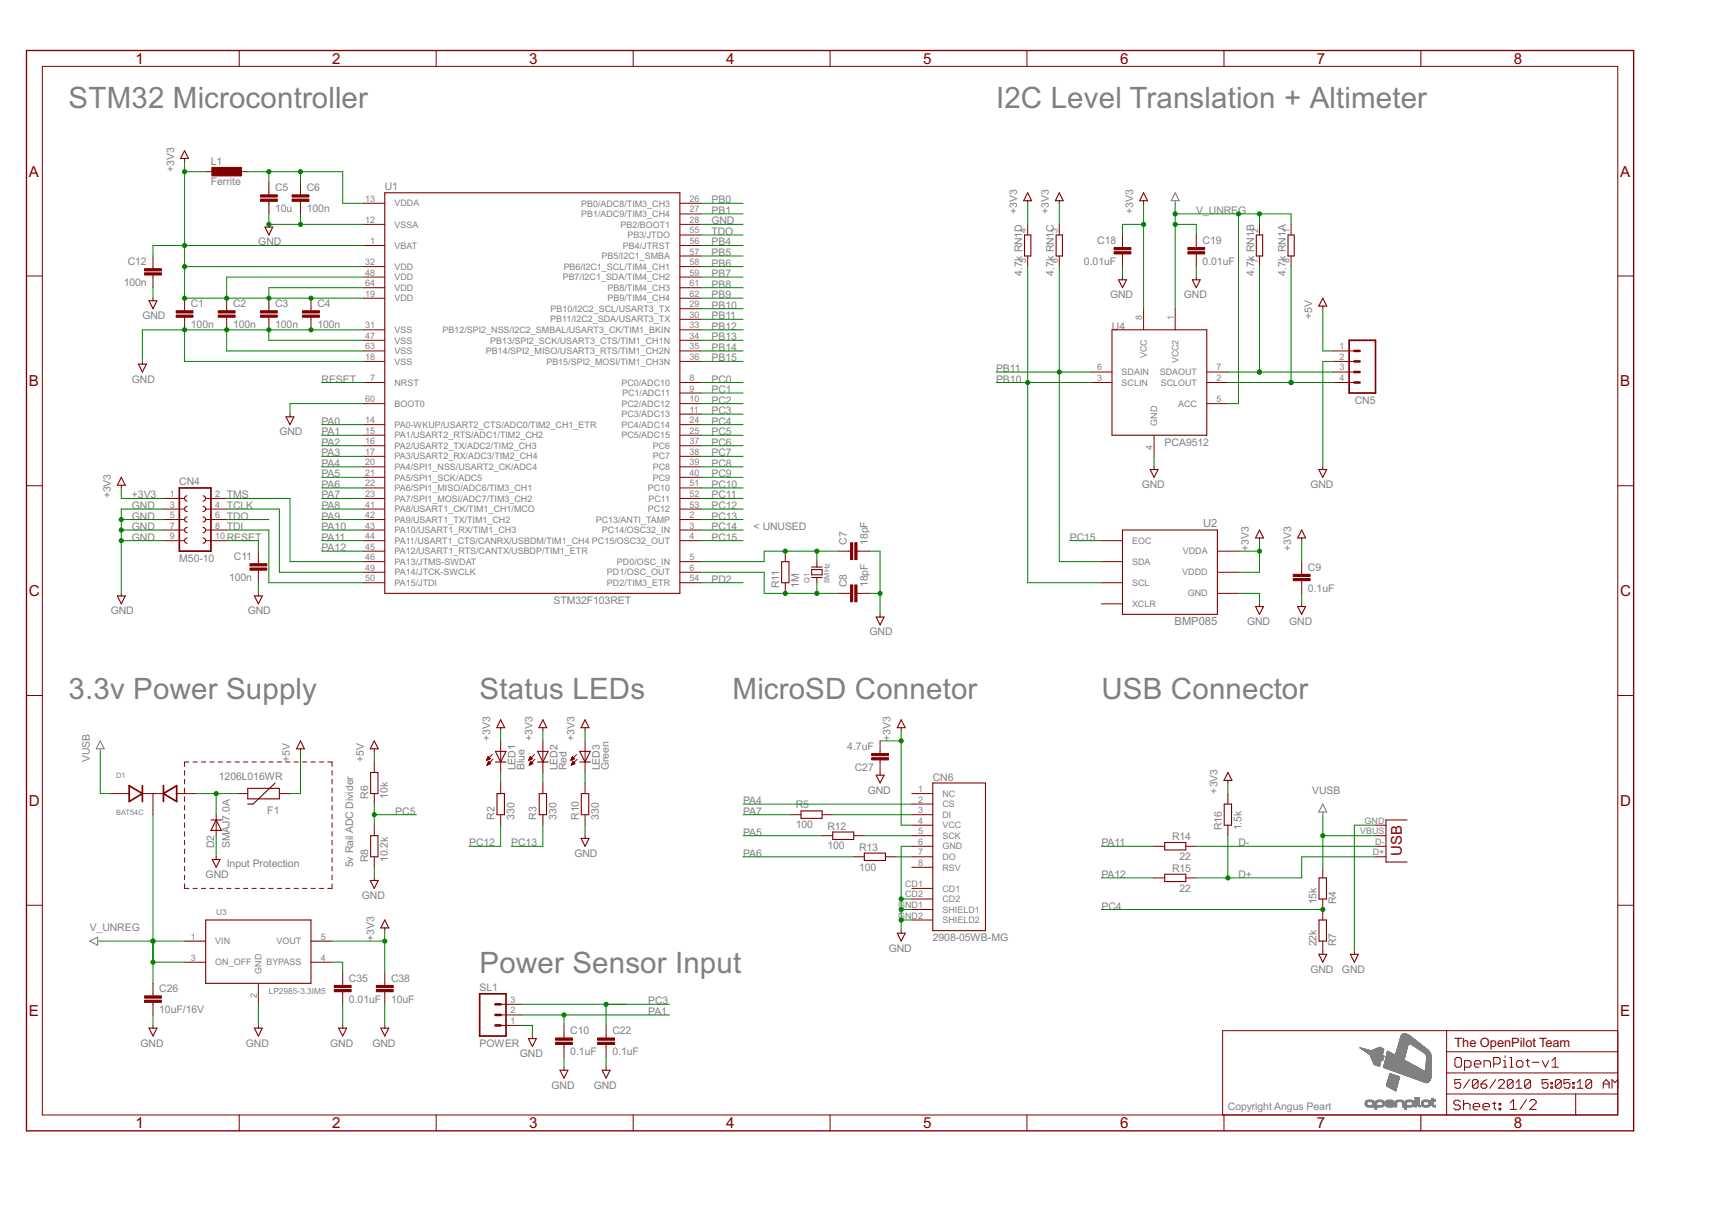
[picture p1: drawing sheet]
<svg xmlns="http://www.w3.org/2000/svg" width="297mm" height="210mm" viewBox="0 0 297 210" stroke-linecap="round" stroke-linejoin="round" font-family="sans-serif">
<defs><g id="words">
<g font-size="5.7" fill="#808080">
<text x="11.9" y="18.8">STM32 Microcontroller</text>
<text x="172.8" y="18.8">I2C Level Translation + Altimeter</text>
<text x="11.9" y="121.2">3.3v Power Supply</text>
<text x="83.2" y="121.2">Status LEDs</text>
<text x="127.1" y="121.2">MicroSD Connetor</text>
<text x="191.1" y="121.2">USB Connector</text>
<text x="83.2" y="168.7">Power Sensor Input</text>
</g>
<g font-size="2.9" fill="#800000">
<text x="23.5" y="11.1">1</text>
<text x="57.7" y="11.1">2</text>
<text x="91.8" y="11.1">3</text>
<text x="126" y="11.1">4</text>
<text x="160.2" y="11.1">5</text>
<text x="194.3" y="11.1">6</text>
<text x="228.5" y="11.1">7</text>
<text x="262.7" y="11.1">8</text>
<text x="5" y="30.6">A</text>
<text x="281.1" y="30.6">A</text>
<text x="5" y="67">B</text>
<text x="281.1" y="67">B</text>
<text x="5" y="103.4">C</text>
<text x="281.1" y="103.4">C</text>
<text x="5" y="139.8">D</text>
<text x="281.1" y="139.8">D</text>
<text x="243.2" y="148.4" transform="rotate(-90 243.2 148.4)">USB</text>
<text x="5" y="176.2">E</text>
<text x="281.1" y="176.2">E</text>
<text x="23.5" y="195.7">1</text>
<text x="57.7" y="195.7">2</text>
<text x="91.8" y="195.7">3</text>
<text x="126" y="195.7">4</text>
<text x="160.2" y="195.7">5</text>
<text x="194.3" y="195.7">6</text>
<text x="228.5" y="195.7">7</text>
<text x="262.7" y="195.7">8</text>
</g>
<text font-size="2.5" fill="#800000" x="252.4" y="181.5">The OpenPilot Team</text>
<g font-size="2.2" fill="#808080">
<text x="208.7" y="91.5">U2</text>
<text x="203.8" y="108.4">BMP085</text>
</g>
<g font-size="2" fill="#808080">
<text x="30.2" y="29.8" transform="rotate(-90 30.2 29.8)">+3V3</text>
<text x="36.6" y="28.7">L1</text>
<text x="36.6" y="32.2">Ferrite</text>
<text x="47.7" y="33.2">C5</text>
<text x="53.2" y="33.2">C6</text>
<text x="66.8" y="32.9">U1</text>
<text x="123.4" y="35.3">PB0</text>
<text x="47.7" y="36.8">10u</text>
<text x="53.2" y="36.8">100n</text>
<text x="123.4" y="38.9">GND</text>
<text x="123.4" y="37.1">PB1</text>
<text x="123.4" y="40.8">TDO</text>
<text x="176.5" y="37.1" transform="rotate(-90 176.5 37.1)">+3V3</text>
<text x="182" y="37.1" transform="rotate(-90 182 37.1)">+3V3</text>
<text x="196.6" y="37.1" transform="rotate(-90 196.6 37.1)">+3V3</text>
<text x="207.6" y="37.1">V_UNREG</text>
<text x="22.2" y="46">C12</text>
<text x="44.8" y="42.6">GND</text>
<text x="123.4" y="46.2">PB6</text>
<text x="123.4" y="44.4">PB5</text>
<text x="123.4" y="42.6">PB4</text>
<text x="177.4" y="47.8" transform="rotate(-90 177.4 47.8)">4.7k RN1D</text>
<text x="182.9" y="47.8" transform="rotate(-90 182.9 47.8)">4.7k RN1C</text>
<text x="188.1" y="46">0.01uF</text>
<text x="190.4" y="42.3">C18</text>
<text x="208.7" y="46">0.01uF</text>
<text x="208.7" y="42.3">C19</text>
<text x="217.6" y="47.8" transform="rotate(-90 217.6 47.8)">4.7k RN1B</text>
<text x="223.1" y="47.8" transform="rotate(-90 223.1 47.8)">4.7k RN1A</text>
<text x="21.5" y="49.6">100n</text>
<text x="33.1" y="53.3">C1</text>
<text x="40.4" y="53.3">C2</text>
<text x="47.7" y="53.3">C3</text>
<text x="55.1" y="53.3">C4</text>
<text x="123.4" y="48.1">PB7</text>
<text x="123.4" y="49.9">PB8</text>
<text x="123.4" y="51.7">PB9</text>
<text x="123.4" y="53.6">PB10</text>
<text x="192.6" y="51.7">GND</text>
<text x="205.4" y="51.7">GND</text>
<text x="24.7" y="55.4">GND</text>
<text x="33.1" y="56.9">100n</text>
<text x="40.4" y="56.9">100n</text>
<text x="47.7" y="56.9">100n</text>
<text x="55.1" y="56.9">100n</text>
<text x="123.4" y="57.2">PB12</text>
<text x="123.4" y="59">PB13</text>
<text x="123.4" y="55.4">PB11</text>
<text x="192.9" y="57.2">U4</text>
<text x="227.7" y="55.4" transform="rotate(-90 227.7 55.4)">+5V</text>
<text x="123.4" y="60.9">PB14</text>
<text x="123.4" y="62.7">PB15</text>
<text x="172.8" y="64.5">PB11</text>
<text x="22.9" y="66.4">GND</text>
<text x="55.8" y="66.4">RESET</text>
<text x="123.4" y="71.8">PC3</text>
<text x="123.4" y="66.4">PC0</text>
<text x="123.4" y="68.2">PC1</text>
<text x="123.4" y="70">PC2</text>
<text x="172.8" y="66.4">PB10</text>
<text x="235.1" y="70">CN5</text>
<text x="48.5" y="75.5">GND</text>
<text x="55.8" y="73.7">PA0</text>
<text x="55.8" y="77.3">PA2</text>
<text x="55.8" y="75.5">PA1</text>
<text x="123.4" y="77.3">PC6</text>
<text x="123.4" y="73.7">PC4</text>
<text x="123.4" y="75.5">PC5</text>
<text x="202.1" y="77.3">PCA9512</text>
<text x="55.8" y="79.2">PA3</text>
<text x="55.8" y="81">PA4</text>
<text x="55.8" y="82.8">PA5</text>
<text x="123.4" y="79.2">PC7</text>
<text x="123.4" y="81">PC8</text>
<text x="123.4" y="82.8">PC9</text>
<text x="19.2" y="86.5" transform="rotate(-90 19.2 86.5)">+3V3</text>
<text x="22.9" y="88.3">GND</text>
<text x="22.9" y="86.5">+3V3</text>
<text x="31.1" y="84.1">CN4</text>
<text x="39.3" y="86.5">TMS</text>
<text x="39.3" y="88.3">TCLK</text>
<text x="55.8" y="88.3">PA8</text>
<text x="55.8" y="84.6">PA6</text>
<text x="55.8" y="86.5">PA7</text>
<text x="123.4" y="88.3">PC12</text>
<text x="123.4" y="84.6">PC10</text>
<text x="123.4" y="86.5">PC11</text>
<text x="198.1" y="84.6">GND</text>
<text x="227.3" y="84.6">GND</text>
<text x="22.9" y="90.1">GND</text>
<text x="22.9" y="93.8">GND</text>
<text x="22.9" y="92">GND</text>
<text x="39.3" y="90.1">TDO</text>
<text x="39.3" y="92">TDI</text>
<text x="39.3" y="93.8">RESET</text>
<text x="55.8" y="90.1">PA9</text>
<text x="55.8" y="92">PA10</text>
<text x="55.8" y="93.8">PA11</text>
<text x="55.8" y="95.6">PA12</text>
<text x="123.4" y="90.1">PC13</text>
<text x="123.4" y="92">PC14</text>
<text x="123.4" y="93.8">PC15</text>
<text x="130.8" y="92">&lt; UNUSED</text>
<text x="146.9" y="94.5" transform="rotate(-90 146.9 94.5)">C7</text>
<text x="150.6" y="94.5" transform="rotate(-90 150.6 94.5)">18pF</text>
<text x="185.6" y="93.8">PC15</text>
<text x="216.7" y="95.6" transform="rotate(-90 216.7 95.6)">+3V3</text>
<text x="224" y="95.6" transform="rotate(-90 224 95.6)">+3V3</text>
<text x="31.1" y="97.4">M50-10</text>
<text x="39.7" y="100.8">100n</text>
<text x="40.6" y="97.2">C11</text>
<text x="123.4" y="101.1">PD2</text>
<text x="146.9" y="101.8" transform="rotate(-90 146.9 101.8)">C8</text>
<text x="150.6" y="101.8" transform="rotate(-90 150.6 101.8)">18pF</text>
<text x="226.9" y="99">C9</text>
<text x="19.2" y="106.6">GND</text>
<text x="43" y="106.6">GND</text>
<text x="96" y="104.8">STM32F103RET</text>
<text x="135.2" y="102" transform="rotate(-90 135.2 102)">R11</text>
<text x="138.6" y="102" transform="rotate(-90 138.6 102)">1M</text>
<text x="226.9" y="102.6">0.1uF</text>
<text x="150.9" y="110.2">GND</text>
<text x="216.4" y="108.4">GND</text>
<text x="223.7" y="108.4">GND</text>
<text x="85" y="128.5" transform="rotate(-90 85 128.5)">+3V3</text>
<text x="92.4" y="128.5" transform="rotate(-90 92.4 128.5)">+3V3</text>
<text x="99.7" y="128.5" transform="rotate(-90 99.7 128.5)">+3V3</text>
<text x="147" y="130.1">4.7uF</text>
<text x="154.5" y="128.5" transform="rotate(-90 154.5 128.5)">+3V3</text>
<text x="15.6" y="132.2" transform="rotate(-90 15.6 132.2)">VUSB</text>
<text x="38" y="135.3">1206L016WR</text>
<text x="50.3" y="132.2" transform="rotate(-90 50.3 132.2)">+5V</text>
<text x="63.1" y="132.2" transform="rotate(-90 63.1 132.2)">+5V</text>
<text x="89.4" y="133.6" transform="rotate(-90 89.4 133.6)">LED1</text>
<text x="91" y="133.6" transform="rotate(-90 91 133.6)">Blue</text>
<text x="96.8" y="133.6" transform="rotate(-90 96.8 133.6)">LED2</text>
<text x="98.3" y="133.6" transform="rotate(-90 98.3 133.6)">Red</text>
<text x="104.1" y="133.6" transform="rotate(-90 104.1 133.6)">LED3</text>
<text x="105.6" y="133.6" transform="rotate(-90 105.6 133.6)">Green</text>
<text x="148.3" y="133.7">C27</text>
<text x="150.6" y="137.7">GND</text>
<text x="161.8" y="135.5">CN6</text>
<text x="211.2" y="137.7" transform="rotate(-90 211.2 137.7)">+3V3</text>
<text x="227.7" y="137.7">VUSB</text>
<text x="46.4" y="141.1">F1</text>
<text x="63.9" y="138.6" transform="rotate(-90 63.9 138.6)">R6</text>
<text x="67.3" y="138.6" transform="rotate(-90 67.3 138.6)">10k</text>
<text x="68.6" y="141.3">PC5</text>
<text x="85.8" y="142.2" transform="rotate(-90 85.8 142.2)">R2</text>
<text x="89.3" y="142.2" transform="rotate(-90 89.3 142.2)">330</text>
<text x="93.1" y="142.2" transform="rotate(-90 93.1 142.2)">R3</text>
<text x="96.6" y="142.2" transform="rotate(-90 96.6 142.2)">330</text>
<text x="100.4" y="142.2" transform="rotate(-90 100.4 142.2)">R10</text>
<text x="103.9" y="142.2" transform="rotate(-90 103.9 142.2)">330</text>
<text x="128.9" y="139.5">PA4</text>
<text x="128.9" y="141.3">PA7</text>
<text x="138.1" y="143.7">100</text>
<text x="138.1" y="140.2">R5</text>
<text x="143.6" y="143.9">R12</text>
<text x="37.2" y="147.2" transform="rotate(-90 37.2 147.2)">D2</text>
<text x="39.9" y="147.2" transform="rotate(-90 39.9 147.2)">SMAJ7.0A</text>
<text x="63.9" y="149.5" transform="rotate(-90 63.9 149.5)">R8</text>
<text x="67.3" y="149.5" transform="rotate(-90 67.3 149.5)">10.2k</text>
<text x="81.4" y="146.8">PC12</text>
<text x="88.7" y="146.8">PC13</text>
<text x="99.7" y="148.6">GND</text>
<text x="128.9" y="145">PA5</text>
<text x="128.9" y="148.6">PA6</text>
<text x="143.6" y="147.4">100</text>
<text x="149" y="147.6">R13</text>
<text x="191.1" y="146.8">PA11</text>
<text x="203.4" y="145.7">R14</text>
<text x="204.7" y="149.2">22</text>
<text x="212" y="144.1" transform="rotate(-90 212 144.1)">R16</text>
<text x="214.9" y="146.8">D-</text>
<text x="215.4" y="144.1" transform="rotate(-90 215.4 144.1)">1.5k</text>
<text x="35.7" y="152.3">GND</text>
<text x="39.3" y="150.5">Input Protection</text>
<text x="61.3" y="150.5" transform="rotate(-90 61.3 150.5)">5v Rail ADC Divider</text>
<text x="62.8" y="155.9">GND</text>
<text x="149" y="151">100</text>
<text x="191.1" y="152.3">PA12</text>
<text x="203.4" y="151.2">R15</text>
<text x="204.7" y="154.7">22</text>
<text x="214.9" y="152.3">D+</text>
<text x="15.6" y="161.4">V_UNREG</text>
<text x="191.1" y="157.8">PC4</text>
<text x="228.4" y="156.9" transform="rotate(-90 228.4 156.9)">15k</text>
<text x="231.8" y="156.9" transform="rotate(-90 231.8 156.9)">R4</text>
<text x="64.9" y="163.3" transform="rotate(-90 64.9 163.3)">+3V3</text>
<text x="154.2" y="165.1">GND</text>
<text x="161.8" y="163.3">2908-05WB-MG</text>
<text x="228.4" y="164.2" transform="rotate(-90 228.4 164.2)">22k</text>
<text x="231.8" y="164.2" transform="rotate(-90 231.8 164.2)">R7</text>
<text x="27.6" y="172.1">C26</text>
<text x="60.5" y="174">0.01uF</text>
<text x="60.5" y="170.3">C35</text>
<text x="67.9" y="174">10uF</text>
<text x="67.9" y="170.3">C38</text>
<text x="83.2" y="171.9">SL1</text>
<text x="227.3" y="168.7">GND</text>
<text x="232.8" y="168.7">GND</text>
<text x="27.6" y="175.8">10uF/16V</text>
<text x="98.9" y="179.4">C10</text>
<text x="106.3" y="179.4">C22</text>
<text x="112.5" y="174.2">PC3</text>
<text x="112.5" y="176.1">PA1</text>
<text x="24.4" y="181.5">GND</text>
<text x="42.7" y="181.5">GND</text>
<text x="57.3" y="181.5">GND</text>
<text x="64.6" y="181.5">GND</text>
<text x="83.2" y="181.5">POWER</text>
<text x="90.2" y="183.4">GND</text>
<text x="98.9" y="183.1">0.1uF</text>
<text x="106.3" y="183.1">0.1uF</text>
<text x="95.7" y="188.9">GND</text>
<text x="103" y="188.9">GND</text>
<text x="213" y="192.5">Copyright Angus Peart</text>
</g>
<g font-size="1.7" fill="#808080">
<text x="63.3" y="35">13</text>
<text x="68.4" y="35.8">VDDA</text>
<text x="100.8" y="35.8">PB0/ADC8/TIM3_CH3</text>
<text x="119.6" y="35">26</text>
<text x="63.3" y="38.7">12</text>
<text x="68.4" y="39.5">VSSA</text>
<text x="100.8" y="37.7">PB1/ADC9/TIM3_CH4</text>
<text x="107.6" y="39.5">PB2/BOOT1</text>
<text x="108.8" y="41.3">PB3/JTDO</text>
<text x="119.6" y="36.8">27</text>
<text x="119.6" y="38.7">28</text>
<text x="119.6" y="40.5">55</text>
<text x="178" y="40.5" transform="rotate(-90 178 40.5)">4</text>
<text x="183.5" y="40.5" transform="rotate(-90 183.5 40.5)">3</text>
<text x="218.3" y="40.5" transform="rotate(-90 218.3 40.5)">2</text>
<text x="223.8" y="40.5" transform="rotate(-90 223.8 40.5)">1</text>
<text x="63.3" y="46">32</text>
<text x="63.3" y="47.8">48</text>
<text x="64.2" y="42.3">1</text>
<text x="68.4" y="43.1">VBAT</text>
<text x="68.4" y="46.8">VDD</text>
<text x="97.8" y="46.8">PB6/I2C1_SCL/TIM4_CH1</text>
<text x="104.4" y="45">PB5/I2C1_SMBA</text>
<text x="108.1" y="43.1">PB4/JTRST</text>
<text x="119.6" y="42.3">56</text>
<text x="119.6" y="44.2">57</text>
<text x="119.6" y="46">58</text>
<text x="119.6" y="47.8">59</text>
<text x="178" y="45.5" transform="rotate(-90 178 45.5)">5</text>
<text x="183.5" y="45.5" transform="rotate(-90 183.5 45.5)">6</text>
<text x="218.3" y="45.5" transform="rotate(-90 218.3 45.5)">7</text>
<text x="223.8" y="45.5" transform="rotate(-90 223.8 45.5)">8</text>
<text x="63.3" y="49.6">64</text>
<text x="63.3" y="51.5">19</text>
<text x="68.4" y="48.6">VDD</text>
<text x="68.4" y="50.4">VDD</text>
<text x="68.4" y="52.3">VDD</text>
<text x="97.6" y="48.6">PB7/I2C1_SDA/TIM4_CH2</text>
<text x="105.4" y="50.5">PB8/TIM4_CH3</text>
<text x="105.4" y="52.3">PB9/TIM4_CH4</text>
<text x="119.6" y="49.6">61</text>
<text x="119.6" y="51.5">62</text>
<text x="119.6" y="53.3">29</text>
<text x="63.3" y="57">31</text>
<text x="63.3" y="58.8">47</text>
<text x="68.4" y="57.8">VSS</text>
<text x="68.4" y="59.6">VSS</text>
<text x="76.8" y="57.8">PB12/SPI2_NSS/I2C2_SMBAL/USART3_CK/TIM1_BKIN</text>
<text x="85" y="59.6">PB13/SPI2_SCK/USART3_CTS/TIM1_CH1N</text>
<text x="95.5" y="55.9">PB11/I2C2_SDA/USART3_TX</text>
<text x="95.5" y="54.1">PB10/I2C2_SCL/USART3_TX</text>
<text x="119.6" y="55.1">30</text>
<text x="119.6" y="57">33</text>
<text x="119.6" y="58.8">34</text>
<text x="198.2" y="55.5" transform="rotate(-90 198.2 55.5)">8</text>
<text x="203.6" y="55.5" transform="rotate(-90 203.6 55.5)">1</text>
<text x="63.3" y="60.6">63</text>
<text x="63.3" y="62.4">18</text>
<text x="68.4" y="61.4">VSS</text>
<text x="68.4" y="63.2">VSS</text>
<text x="84.3" y="61.4">PB14/SPI2_MISO/USART3_RTS/TIM1_CH2N</text>
<text x="94.8" y="63.3">PB15/SPI2_MOSI/TIM1_CH3N</text>
<text x="119.6" y="60.6">35</text>
<text x="119.6" y="62.4">36</text>
<text x="190.4" y="64.3">6</text>
<text x="194.6" y="65.1">SDAIN</text>
<text x="199" y="62.2" transform="rotate(-90 199 62.2)">VCC</text>
<text x="201.2" y="65.1">SDAOUT</text>
<text x="204.5" y="63" transform="rotate(-90 204.5 63)">VCC2</text>
<text x="211.1" y="64.3">7</text>
<text x="232.4" y="60.6">1</text>
<text x="232.4" y="62.4">2</text>
<text x="232.4" y="64.3">3</text>
<text x="63.3" y="69.8">60</text>
<text x="64.2" y="66.1">7</text>
<text x="68.4" y="70.6">BOOT0</text>
<text x="68.4" y="66.9">NRST</text>
<text x="107.8" y="66.9">PC0/ADC10</text>
<text x="107.8" y="70.6">PC2/ADC12</text>
<text x="107.9" y="68.7">PC1/ADC11</text>
<text x="119.6" y="66.1">8</text>
<text x="119.6" y="67.9">9</text>
<text x="119.6" y="69.8">10</text>
<text x="119.6" y="71.6">11</text>
<text x="190.4" y="66.1">3</text>
<text x="194.6" y="66.9">SCLIN</text>
<text x="201.4" y="66.9">SCLOUT</text>
<text x="204.4" y="70.6">ACC</text>
<text x="211.1" y="69.8">5</text>
<text x="211.1" y="66.1">2</text>
<text x="232.4" y="66.1">4</text>
<text x="63.3" y="73.4">14</text>
<text x="63.3" y="75.2">15</text>
<text x="63.3" y="77.1">16</text>
<text x="68.4" y="74.2">PA0-WKUP/USART2_CTS/ADC0/TIM2_CH1_ETR</text>
<text x="68.4" y="76">PA1/USART2_RTS/ADC1/TIM2_CH2</text>
<text x="68.4" y="77.9">PA2/USART2_TX/ADC2/TIM2_CH3</text>
<text x="107.8" y="72.4">PC3/ADC13</text>
<text x="107.8" y="74.2">PC4/ADC14</text>
<text x="107.8" y="76.1">PC5/ADC15</text>
<text x="113.3" y="77.9">PC6</text>
<text x="119.6" y="73.4">24</text>
<text x="119.6" y="75.2">25</text>
<text x="119.6" y="77.1">37</text>
<text x="200.8" y="73.8" transform="rotate(-90 200.8 73.8)">GND</text>
<text x="63.3" y="78.9">17</text>
<text x="63.3" y="80.7">20</text>
<text x="63.3" y="82.6">21</text>
<text x="68.4" y="79.7">PA3/USART2_RX/ADC3/TIM2_CH4</text>
<text x="68.4" y="81.5">PA4/SPI1_NSS/USART2_CK/ADC4</text>
<text x="68.4" y="83.4">PA5/SPI1_SCK/ADC5</text>
<text x="113.3" y="79.7">PC7</text>
<text x="113.3" y="81.5">PC8</text>
<text x="113.3" y="83.4">PC9</text>
<text x="119.6" y="78.9">38</text>
<text x="119.6" y="80.7">39</text>
<text x="119.6" y="82.6">40</text>
<text x="200" y="78" transform="rotate(-90 200 78)">4</text>
<text x="29.5" y="86.2">1</text>
<text x="29.5" y="88">3</text>
<text x="29.5" y="89.9">5</text>
<text x="37.4" y="86.2">2</text>
<text x="37.4" y="88">4</text>
<text x="37.4" y="89.9">6</text>
<text x="63.3" y="84.4">22</text>
<text x="63.3" y="86.2">23</text>
<text x="63.3" y="88">41</text>
<text x="63.3" y="89.9">42</text>
<text x="68.4" y="85.2">PA6/SPI1_MISO/ADC6/TIM3_CH1</text>
<text x="68.4" y="87">PA7/SPI1_MOSI/ADC7/TIM3_CH2</text>
<text x="68.4" y="88.8">PA8/USART1_CK/TIM1_CH1/MCO</text>
<text x="112.4" y="85.2">PC10</text>
<text x="112.4" y="88.8">PC12</text>
<text x="112.5" y="87">PC11</text>
<text x="119.6" y="84.4">51</text>
<text x="119.6" y="86.2">52</text>
<text x="119.6" y="88">53</text>
<text x="119.6" y="89.9">2</text>
<text x="29.5" y="91.7">7</text>
<text x="29.5" y="93.5">9</text>
<text x="37.4" y="91.7">8</text>
<text x="37.4" y="93.5">10</text>
<text x="63.3" y="91.7">43</text>
<text x="63.3" y="93.5">44</text>
<text x="63.3" y="95.4">45</text>
<text x="68.4" y="90.7">PA9/USART1_TX/TIM1_CH2</text>
<text x="68.4" y="92.5">PA10/USART1_RX/TIM1_CH3</text>
<text x="68.4" y="94.3">PA11/USART1_CTS/CANRX/USBDM/TIM1_CH4 PC15/OSC32_OUT</text>
<text x="103.4" y="90.7">PC13/ANTI_TAMP</text>
<text x="104.4" y="92.5">PC14/OSC32_IN</text>
<text x="119.6" y="91.7">3</text>
<text x="119.6" y="93.5">4</text>
<text x="196.4" y="94.3">EOC</text>
<text x="63.3" y="97.2">46</text>
<text x="63.3" y="99">49</text>
<text x="63.3" y="100.8">50</text>
<text x="68.4" y="96.2">PA12/USART1_RTS/CANTX/USBDP/TIM1_ETR</text>
<text x="68.4" y="98">PA13/JTMS-SWDAT</text>
<text x="68.4" y="99.8">PA14/JTCK-SWCLK</text>
<text x="68.4" y="101.6">PA15/JTDI</text>
<text x="105.3" y="99.8">PD1/OSC_OUT</text>
<text x="105.3" y="101.6">PD2/TIM3_ETR</text>
<text x="107.1" y="98">PD0/OSC_IN</text>
<text x="119.6" y="97.2">5</text>
<text x="119.6" y="99">6</text>
<text x="119.6" y="100.8">54</text>
<text x="196.4" y="98">SDA</text>
<text x="196.4" y="101.6">SCL</text>
<text x="205.1" y="99.8">VDDD</text>
<text x="205.2" y="96.2">VDDA</text>
<text x="196.4" y="105.3">XCLR</text>
<text x="206.1" y="103.5">GND</text>
<text x="159.3" y="137.4">1</text>
<text x="159.3" y="139.2">2</text>
<text x="159.3" y="141.1">3</text>
<text x="159.3" y="142.9">4</text>
<text x="163.5" y="140">CS</text>
<text x="163.5" y="141.9">DI</text>
<text x="163.5" y="143.7">VCC</text>
<text x="163.5" y="138.2">NC</text>
<text x="236.8" y="142.9">GND</text>
<text x="159.3" y="146.5">6</text>
<text x="159.3" y="144.7">5</text>
<text x="159.3" y="148.4">7</text>
<text x="163.5" y="147.4">GND</text>
<text x="163.5" y="145.5">SCK</text>
<text x="163.5" y="149.2">DO</text>
<text x="236" y="144.7">VBUS</text>
<text x="238.2" y="148.4">D+</text>
<text x="238.6" y="146.5">D-</text>
<text x="157.1" y="153.9">CD1</text>
<text x="157.1" y="155.7">CD2</text>
<text x="159.3" y="150.2">8</text>
<text x="163.5" y="151">RSV</text>
<text x="163.5" y="154.7">CD1</text>
<text x="155.8" y="157.5">GND1</text>
<text x="155.8" y="159.3">GND2</text>
<text x="163.5" y="158.3">SHIELD1</text>
<text x="163.5" y="156.5">CD2</text>
<text x="163.5" y="160.2">SHIELD2</text>
<text x="33.1" y="166.7">3</text>
<text x="33.1" y="163">1</text>
<text x="37.4" y="167.5">ON_OFF</text>
<text x="37.4" y="163.8">VIN</text>
<text x="46.2" y="167.5">BYPASS</text>
<text x="48" y="163.8">VOUT</text>
<text x="55.6" y="166.7">4</text>
<text x="55.6" y="163">5</text>
<text x="44.6" y="173.1" transform="rotate(-90 44.6 173.1)">2</text>
<text x="45.4" y="168.9" transform="rotate(-90 45.4 168.9)">GND</text>
<text x="88.6" y="174">3</text>
<text x="88.6" y="177.6">1</text>
<text x="88.6" y="175.8">2</text>
</g>
<g font-size="1.6" fill="#808080">
<text x="37.5" y="158.7">U3</text>
<text x="46.6" y="172.4">LP2985-3.3IM5</text>
</g>
<g font-size="1.4" fill="#808080">
<text x="140.5" y="101.1" transform="rotate(-90 140.5 101.1)">Q1</text>
<text x="143.9" y="101.1" transform="rotate(-90 143.9 101.1)">8MHz</text>
<text x="20.1" y="134.9">D1</text>
<text x="20.1" y="141.3">BAT54C</text>
</g>
</g></defs>
<g fill="#808080" stroke="#808080" stroke-width=".17">
<path d="M238.6 192.5h.2z"/>
<path d="M243.8 192.5h.3z"/>
<path d="M238.6 192.4h.3z"/>
<path d="M243.8 192.4h.2z"/>
<path d="M238.6 192.4h.2z"/>
<path d="M243.8 192.4h.3z"/>
<path d="M238.6 192.3h.2z"/>
<path d="M243.8 192.3h.3z"/>
<path d="M243.8 192.3h.2z"/>
<path d="M238.6 192.3h.3z"/>
<path d="M238.6 192.2h.3z"/>
<path d="M243.8 192.2h.2z"/>
<path d="M238.6 192.2h.2z"/>
<path d="M243.8 192.2h.3z"/>
<path d="M238.6 192.1h.2z"/>
<path d="M243.8 192.1h.2z"/>
<path d="M243.8 192.1h.3z"/>
<path d="M238.6 192.1h.3z"/>
<path d="M238.6 192h.2z"/>
<path d="M243.8 192h.3z"/>
<path d="M243.8 192h.2z"/>
<path d="M238.5 192h.4z"/>
<path d="M237.2 192h2.6z"/>
<path d="M240.7 192h1z"/>
<path d="M242 192h.3z"/>
<path d="M243.4 192h1.6z"/>
<path d="M245.5 192h.3z"/>
<path d="M246.3 192h.2z"/>
<path d="M247 192h.9z"/>
<path d="M248.8 192h.2z"/>
<path d="M237.2 192h2.7z"/>
<path d="M240.6 192h1.1z"/>
<path d="M242.1 192h.2z"/>
<path d="M246.2 192h.3z"/>
<path d="M246.9 192h1z"/>
<path d="M248.7 192h.4z"/>
<path d="M237.1 192h2.8z"/>
<path d="M243.4 192h1.7z"/>
<path d="M248.7 192h.3z"/>
<path d="M237.1 191.9h2.8z"/>
<path d="M240.6 191.9h1.1z"/>
<path d="M242.1 191.9h.2z"/>
<path d="M243.4 191.9h1.7z"/>
<path d="M245.5 191.9h.3z"/>
<path d="M246.2 191.9h.3z"/>
<path d="M246.9 191.9h1z"/>
<path d="M248.6 191.9h.5z"/>
<path d="M237.1 191.9h2.9z"/>
<path d="M240.5 191.9h1.2z"/>
<path d="M242 191.9h.3z"/>
<path d="M243.4 191.9h1.8z"/>
<path d="M246.1 191.9h.3z"/>
<path d="M246.8 191.9h1.2z"/>
<path d="M237 191.9h3z"/>
<path d="M246.1 191.9h.4z"/>
<path d="M248.6 191.9h.4z"/>
<path d="M246.8 191.9h1.3z"/>
<path d="M248.5 191.9h.6z"/>
<path d="M248.5 191.9h.5z"/>
<path d="M237 191.8h3.1z"/>
<path d="M240.4 191.8h1.3z"/>
<path d="M242.1 191.8h.2z"/>
<path d="M243.4 191.8h1.8z"/>
<path d="M245.5 191.8h.3z"/>
<path d="M246 191.8h.5z"/>
<path d="M246.7 191.8h1.4z"/>
<path d="M248.5 191.8h.6z"/>
<path d="M242 191.8h.3z"/>
<path d="M248.5 191.8h.5z"/>
<path d="M243.4 191.8h1.9z"/>
<path d="M236.9 191.8h3.2z"/>
<path d="M236.9 191.8h.4z"/>
<path d="M238 191.8h.4z"/>
<path d="M238.6 191.8h.2z"/>
<path d="M239.7 191.8h.4z"/>
<path d="M240.4 191.8h.4z"/>
<path d="M243.4 191.8h.2z"/>
<path d="M243.8 191.8h.3z"/>
<path d="M244.9 191.8h.4z"/>
<path d="M246 191.8h.4z"/>
<path d="M246.7 191.8h.4z"/>
<path d="M247.7 191.8h.4z"/>
<path d="M248.5 191.8h.4z"/>
<path d="M236.9 191.7h.4z"/>
<path d="M238 191.7h.4z"/>
<path d="M238.6 191.7h.3z"/>
<path d="M239.8 191.7h.3z"/>
<path d="M240.4 191.7h.3z"/>
<path d="M242 191.7h.3z"/>
<path d="M243.4 191.7h.2z"/>
<path d="M243.8 191.7h.3z"/>
<path d="M244.9 191.7h.4z"/>
<path d="M245.5 191.7h.3z"/>
<path d="M246 191.7h.3z"/>
<path d="M246.7 191.7h.3z"/>
<path d="M247.8 191.7h.4z"/>
<path d="M248.5 191.7h.3z"/>
<path d="M236.9 191.7h.3z"/>
<path d="M238.1 191.7h.3z"/>
<path d="M238.6 191.7h.2z"/>
<path d="M242.1 191.7h.2z"/>
<path d="M243.8 191.7h.2z"/>
<path d="M245 191.7h.3z"/>
<path d="M248.4 191.7h.4z"/>
<path d="M247.9 191.7h.3z"/>
<path d="M246 191.7h.2z"/>
<path d="M248.4 191.7h.3z"/>
<path d="M240.3 191.7h.3z"/>
<path d="M239.9 191.7h.2z"/>
<path d="M246.7 191.7h.2z"/>
<path d="M236.9 191.6h.3z"/>
<path d="M238.1 191.6h.3z"/>
<path d="M238.6 191.6h.2z"/>
<path d="M239.9 191.6h.2z"/>
<path d="M240.3 191.6h.3z"/>
<path d="M242.1 191.6h.2z"/>
<path d="M243.4 191.6h.2z"/>
<path d="M243.8 191.6h.3z"/>
<path d="M245 191.6h.3z"/>
<path d="M245.5 191.6h.3z"/>
<path d="M246 191.6h.2z"/>
<path d="M246.7 191.6h.2z"/>
<path d="M247.9 191.6h.3z"/>
<path d="M248.4 191.6h.3z"/>
<path d="M238.2 191.6h.2z"/>
<path d="M242 191.6h.3z"/>
<path d="M243.8 191.6h.2z"/>
<path d="M245.5 191.6h.2z"/>
<path d="M236.9 191.6h.2z"/>
<path d="M238.6 191.6h.3z"/>
<path d="M239.9 191.6h.3z"/>
<path d="M245.1 191.6h.2z"/>
<path d="M245.9 191.6h.3z"/>
<path d="M246.6 191.6h.3z"/>
<path d="M240.3 191.6h1.6z"/>
<path d="M236.9 191.5h.2z"/>
<path d="M238.2 191.5h.2z"/>
<path d="M238.6 191.5h.2z"/>
<path d="M239.9 191.5h.3z"/>
<path d="M240.3 191.5h1.6z"/>
<path d="M242.1 191.5h.2z"/>
<path d="M243.4 191.5h.2z"/>
<path d="M243.8 191.5h.2z"/>
<path d="M245.1 191.5h.2z"/>
<path d="M245.5 191.5h.3z"/>
<path d="M245.9 191.5h.3z"/>
<path d="M246.6 191.5h.3z"/>
<path d="M247.9 191.5h.3z"/>
<path d="M248.4 191.5h.3z"/>
<path d="M238.6 191.5h.3z"/>
<path d="M242 191.5h.3z"/>
<path d="M243.8 191.5h.3z"/>
<path d="M248.4 191.5h.2z"/>
<path d="M236.9 191.4h.2z"/>
<path d="M238.2 191.4h.2z"/>
<path d="M238.6 191.4h.2z"/>
<path d="M239.9 191.4h.3z"/>
<path d="M240.3 191.4h1.6z"/>
<path d="M242 191.4h.3z"/>
<path d="M243.4 191.4h.2z"/>
<path d="M243.8 191.4h.3z"/>
<path d="M245.1 191.4h.2z"/>
<path d="M245.5 191.4h.3z"/>
<path d="M245.9 191.4h.3z"/>
<path d="M246.6 191.4h.3z"/>
<path d="M247.9 191.4h.3z"/>
<path d="M248.4 191.4h.3z"/>
<path d="M238.6 191.4h.3z"/>
<path d="M242.1 191.4h.2z"/>
<path d="M243.8 191.4h.2z"/>
<path d="M236.9 191.3h.2z"/>
<path d="M238.2 191.3h.2z"/>
<path d="M238.6 191.3h.3z"/>
<path d="M239.9 191.3h.3z"/>
<path d="M240.3 191.3h1.6z"/>
<path d="M242 191.3h.3z"/>
<path d="M243.4 191.3h.2z"/>
<path d="M243.8 191.3h.3z"/>
<path d="M245.1 191.3h.2z"/>
<path d="M245.5 191.3h.3z"/>
<path d="M245.9 191.3h.3z"/>
<path d="M246.6 191.3h.3z"/>
<path d="M247.9 191.3h.3z"/>
<path d="M248.4 191.3h.2z"/>
<path d="M238.6 191.3h.2z"/>
<path d="M240.3 191.3h.3z"/>
<path d="M240.8 191.3h.1z"/>
<path d="M241 191.3h.2z"/>
<path d="M241.2 191.3h.1z"/>
<path d="M241.4 191.3h.1z"/>
<path d="M241.6 191.3h.3z"/>
<path d="M242.1 191.3h.2z"/>
<path d="M243.8 191.3h.2z"/>
<path d="M248.4 191.3h.3z"/>
<path d="M236.9 191.3h.3z"/>
<path d="M239.9 191.3h.2z"/>
<path d="M243.3 191.3h.3z"/>
<path d="M246.7 191.3h.2z"/>
<path d="M236.9 191.2h.3z"/>
<path d="M238.2 191.2h.2z"/>
<path d="M238.6 191.2h.3z"/>
<path d="M239.9 191.2h.3z"/>
<path d="M240.3 191.2h.3z"/>
<path d="M241.6 191.2h.3z"/>
<path d="M242.1 191.2h.2z"/>
<path d="M243.3 191.2h.3z"/>
<path d="M243.8 191.2h.3z"/>
<path d="M245 191.2h.3z"/>
<path d="M245.5 191.2h.3z"/>
<path d="M245.9 191.2h.3z"/>
<path d="M246.6 191.2h.3z"/>
<path d="M247.9 191.2h.3z"/>
<path d="M248.4 191.2h.3z"/>
<path d="M238.1 191.2h.3z"/>
<path d="M239.9 191.2h.2z"/>
<path d="M246.7 191.2h.2z"/>
<path d="M239.8 191.2h.3z"/>
<path d="M242.1 191.2h.3z"/>
<path d="M240.3 191.2h.4z"/>
<path d="M246.7 191.2h.3z"/>
<path d="M238.6 191.2h.4z"/>
<path d="M240.4 191.2h.3z"/>
<path d="M236.9 191.1h.3z"/>
<path d="M238.1 191.1h.3z"/>
<path d="M238.7 191.1h.3z"/>
<path d="M239.8 191.1h.3z"/>
<path d="M240.4 191.1h.3z"/>
<path d="M241.5 191.1h.4z"/>
<path d="M242.1 191.1h.3z"/>
<path d="M243.2 191.1h.4z"/>
<path d="M243.8 191.1h.3z"/>
<path d="M245 191.1h.3z"/>
<path d="M245.5 191.1h.3z"/>
<path d="M245.9 191.1h.3z"/>
<path d="M246.7 191.1h.3z"/>
<path d="M247.8 191.1h.4z"/>
<path d="M248.4 191.1h.3z"/>
<path d="M236.9 191.1h.4z"/>
<path d="M238 191.1h.4z"/>
<path d="M243.8 191.1h.4z"/>
<path d="M244.9 191.1h.4z"/>
<path d="M238.7 191.1h.4z"/>
<path d="M239.7 191.1h.4z"/>
<path d="M240.4 191.1h.4z"/>
<path d="M241.4 191.1h.4z"/>
<path d="M242.1 191.1h.4z"/>
<path d="M243.2 191.1h.3z"/>
<path d="M246.7 191.1h.4z"/>
<path d="M247.8 191.1h.3z"/>
<path d="M236.9 191.1h1.5z"/>
<path d="M238.7 191.1h1.4z"/>
<path d="M240.4 191.1h1.4z"/>
<path d="M242.1 191.1h1.4z"/>
<path d="M243.9 191.1h1.4z"/>
<path d="M246.7 191.1h1.4z"/>
<path d="M237 191.1h1.4z"/>
<path d="M243.9 191.1h1.3z"/>
<path d="M237 191.1h1.3z"/>
<path d="M242.2 191.1h1.3z"/>
<path d="M248.3 191.1h.8z"/>
<path d="M237 191h1.3z"/>
<path d="M238.7 191h1.3z"/>
<path d="M240.5 191h1.3z"/>
<path d="M242.2 191h1.3z"/>
<path d="M243.9 191h1.3z"/>
<path d="M245.5 191h.3z"/>
<path d="M245.9 191h.3z"/>
<path d="M246.8 191h1.3z"/>
<path d="M248.3 191h.7z"/>
<path d="M240.5 191h1.2z"/>
<path d="M248.3 191h.8z"/>
<path d="M238.8 191h1.2z"/>
<path d="M242.2 191h1.2z"/>
<path d="M244 191h1.2z"/>
<path d="M246.8 191h1.2z"/>
<path d="M237.1 190.9h1.1z"/>
<path d="M238.8 190.9h1.2z"/>
<path d="M240.5 190.9h1.2z"/>
<path d="M242.3 190.9h1.1z"/>
<path d="M244 190.9h1.2z"/>
<path d="M245.5 190.9h.3z"/>
<path d="M245.9 190.9h.3z"/>
<path d="M246.8 190.9h1.2z"/>
<path d="M248.3 190.9h.8z"/>
<path d="M238.8 190.9h1.1z"/>
<path d="M240.6 190.9h1.1z"/>
<path d="M244 190.9h1.1z"/>
<path d="M246.9 190.9h1.1z"/>
<path d="M240.6 190.9h1z"/>
<path d="M246.9 190.9h1z"/>
<path d="M237.2 190.9h.9z"/>
<path d="M238.9 190.9h1z"/>
<path d="M242.4 190.9h.9z"/>
<path d="M244.1 190.9h.9z"/>
<path d="M248.3 190.9h.7z"/>
<path d="M239 190.9h.8z"/>
<path d="M240.7 190.9h.9z"/>
<path d="M247 190.9h.9z"/>
<path d="M242.5 190.9h.7z"/>
<path d="M244.7 190.9h.1z"/>
<path d="M245.6 190.9h.2z"/>
<path d="M245.9 190.8h.3z"/>
<path d="M248.3 190.8h.7z"/>
<path d="M248.3 190.8h.8z"/>
<path d="M248.4 190.8h.3z"/>
<path d="M245.9 190.7h.3z"/>
<path d="M248.4 190.7h.3z"/>
<path d="M245.9 190.6h.3z"/>
<path d="M248.4 190.6h.2z"/>
<path d="M245.5 190.6h.3z"/>
<path d="M248.4 190.6h.3z"/>
<path d="M245.5 190.5h.3z"/>
<path d="M245.9 190.5h.3z"/>
<path d="M248.4 190.5h.3z"/>
<path d="M245.5 190.4h.3z"/>
<path d="M245.9 190.4h.3z"/>
<path d="M242.1 189.2h.1z"/>
<path d="M242 189.2h.2z"/>
<path d="M242 189.1h.2z"/>
<path d="M241.9 189.1h.3z"/>
<path d="M241.8 189.1h.4z"/>
<path d="M241.8 189h.4z"/>
<path d="M241.7 189h.5z"/>
<path d="M241.7 189h.6z"/>
<path d="M241.6 189h.7z"/>
<path d="M241.6 188.9h.7z"/>
<path d="M241.5 188.9h.8z"/>
<path d="M241.4 188.8h.9z"/>
<path d="M241.3 188.8h1z"/>
<path d="M241.2 188.7h1.1z"/>
<path d="M241.1 188.7h1.2z"/>
<path d="M241 188.6h1.3z"/>
<path d="M241 188.6h1.4z"/>
<path d="M240.9 188.6h1.5z"/>
<path d="M240.9 188.5h1.5z"/>
<path d="M240.8 188.5h1.6z"/>
<path d="M240.7 188.5h1.7z"/>
<path d="M240.7 188.4h1.7z"/>
<path d="M240.6 188.4h1.8z"/>
<path d="M240.5 188.4h1.9z"/>
<path d="M240.5 188.3h1.9z"/>
<path d="M240.6 188.3h1.8z"/>
<path d="M240.6 188.2h1.8z"/>
<path d="M240.6 188.2h1.9z"/>
<path d="M240.6 188.1h1.9z"/>
<path d="M240.6 188h1.9z"/>
<path d="M240.7 188h1.8z"/>
<path d="M240.7 187.9h1.8z"/>
<path d="M240.7 187.8h1.9z"/>
<path d="M247.5 187.8h.1z"/>
<path d="M240.7 187.8h1.8z"/>
<path d="M247.4 187.8h.3z"/>
<path d="M247.3 187.8h.4z"/>
<path d="M247.2 187.8h.6z"/>
<path d="M240.7 187.7h1.9z"/>
<path d="M247.2 187.7h.6z"/>
<path d="M247.1 187.7h.7z"/>
<path d="M247.1 187.7h.8z"/>
<path d="M247 187.7h.9z"/>
<path d="M240.7 187.6h1.9z"/>
<path d="M246.9 187.6h1z"/>
<path d="M246.8 187.6h1.1z"/>
<path d="M240.8 187.6h1.8z"/>
<path d="M246.8 187.6h1.2z"/>
<path d="M246.7 187.6h1.3z"/>
<path d="M246.6 187.6h1.4z"/>
<path d="M240.8 187.5h1.8z"/>
<path d="M246.6 187.5h1.4z"/>
<path d="M246.5 187.5h1.6z"/>
<path d="M240.8 187.5h1.9z"/>
<path d="M246.4 187.5h1.7z"/>
<path d="M246.3 187.5h1.8z"/>
<path d="M240.8 187.4h1.9z"/>
<path d="M246.3 187.4h1.8z"/>
<path d="M246.2 187.4h1.9z"/>
<path d="M246.1 187.4h2z"/>
<path d="M240.8 187.3h1.9z"/>
<path d="M246 187.3h2.2z"/>
<path d="M240.9 187.3h1.8z"/>
<path d="M245.9 187.3h2.3z"/>
<path d="M245.8 187.3h2.4z"/>
<path d="M240.9 187.2h1.8z"/>
<path d="M245.8 187.2h2.4z"/>
<path d="M245.7 187.2h2.5z"/>
<path d="M245.6 187.2h2.6z"/>
<path d="M245.5 187.2h2.7z"/>
<path d="M240.9 187.1h1.8z"/>
<path d="M245.5 187.1h2.7z"/>
<path d="M245.4 187.1h2.8z"/>
<path d="M240.9 187.1h1.9z"/>
<path d="M245.3 187.1h2.9z"/>
<path d="M240.9 187h1.9z"/>
<path d="M245.2 187h3z"/>
<path d="M245.1 187h3.2z"/>
<path d="M245 187h3.3z"/>
<path d="M241 187h1.8z"/>
<path d="M241 186.9h1.8z"/>
<path d="M244.9 186.9h3.4z"/>
<path d="M244.8 186.9h3.5z"/>
<path d="M244.7 186.9h3.6z"/>
<path d="M241 186.8h1.8z"/>
<path d="M244.7 186.8h3.6z"/>
<path d="M244.6 186.8h3.7z"/>
<path d="M244.5 186.8h3.8z"/>
<path d="M241 186.8h1.7z"/>
<path d="M244.4 186.8h3.9z"/>
<path d="M241 186.7h1.7z"/>
<path d="M244.4 186.7h3.9z"/>
<path d="M241 186.7h1.6z"/>
<path d="M244.3 186.7h4z"/>
<path d="M241 186.7h1.5z"/>
<path d="M244.2 186.7h4.1z"/>
<path d="M241 186.6h1.4z"/>
<path d="M244.1 186.6h4.2z"/>
<path d="M241.1 186.6h1.2z"/>
<path d="M244 186.6h4.3z"/>
<path d="M241.1 186.6h1.1z"/>
<path d="M243.9 186.6h4.4z"/>
<path d="M241.1 186.5h1z"/>
<path d="M243.8 186.5h4.5z"/>
<path d="M241.1 186.5h.9z"/>
<path d="M243.7 186.5h4.6z"/>
<path d="M241.1 186.5h.8z"/>
<path d="M243.6 186.5h4.7z"/>
<path d="M241.1 186.5h.7z"/>
<path d="M241.1 186.4h.7z"/>
<path d="M243.6 186.4h4.7z"/>
<path d="M241.1 186.4h.6z"/>
<path d="M243.5 186.4h4.8z"/>
<path d="M241.1 186.4h.5z"/>
<path d="M243.4 186.4h4.9z"/>
<path d="M241.1 186.4h.4z"/>
<path d="M243.3 186.4h5z"/>
<path d="M241.1 186.3h.4z"/>
<path d="M243.3 186.3h5z"/>
<path d="M241.2 186.3h.2z"/>
<path d="M243.2 186.3h5.1z"/>
<path d="M241.2 186.3h.1z"/>
<path d="M243.1 186.3h5.2z"/>
<path d="M243 186.2h5.3z"/>
<path d="M242.9 186.2h5.4z"/>
<path d="M242.8 186.2h5.5z"/>
<path d="M242.7 186.1h5.6z"/>
<path d="M242.6 186.1h5.7z"/>
<path d="M242.5 186.1h5.8z"/>
<path d="M242.4 186h5.9z"/>
<path d="M242.3 186h6z"/>
<path d="M242.2 185.9h6.1z"/>
<path d="M242.1 185.9h6.2z"/>
<path d="M242 185.9h6.3z"/>
<path d="M241.9 185.8h6.4z"/>
<path d="M241.8 185.8h6.5z"/>
<path d="M241.7 185.8h5.4z"/>
<path d="M247.1 185.8h1.2z"/>
<path d="M241.7 185.8h5.3z"/>
<path d="M247.2 185.8h1.1z"/>
<path d="M241.6 185.7h5.4z"/>
<path d="M247.2 185.7h1.1z"/>
<path d="M241.5 185.7h5.5z"/>
<path d="M247.3 185.7h1z"/>
<path d="M241.5 185.7h5.4z"/>
<path d="M241.4 185.7h5.5z"/>
<path d="M241.3 185.6h5.5z"/>
<path d="M247.3 185.6h1z"/>
<path d="M241.2 185.6h5.5z"/>
<path d="M247.4 185.6h.9z"/>
<path d="M241.1 185.5h5.6z"/>
<path d="M247.4 185.5h.9z"/>
<path d="M241.1 185.5h5.5z"/>
<path d="M241 185.5h5.6z"/>
<path d="M240.9 185.5h5.6z"/>
<path d="M240.8 185.4h5.7z"/>
<path d="M247.4 185.4h.9z"/>
<path d="M240.8 185.4h5.6z"/>
<path d="M240.7 185.4h5.7z"/>
<path d="M240.6 185.4h5.7z"/>
<path d="M240.5 185.3h5.8z"/>
<path d="M247.4 185.3h.9z"/>
<path d="M240.4 185.3h5.8z"/>
<path d="M240.3 185.3h5.8z"/>
<path d="M240.2 185.2h5.9z"/>
<path d="M247.4 185.2h.9z"/>
<path d="M240.1 185.2h5.9z"/>
<path d="M240.1 185.1h5.8z"/>
<path d="M247.4 185.1h.9z"/>
<path d="M240.1 185.1h5.7z"/>
<path d="M240.1 185h5.6z"/>
<path d="M247.4 185h.9z"/>
<path d="M240.1 185h5.5z"/>
<path d="M239.2 184.9h.2z"/>
<path d="M240.1 184.9h5.4z"/>
<path d="M247.4 184.9h.9z"/>
<path d="M239.1 184.9h.3z"/>
<path d="M240.1 184.9h5.3z"/>
<path d="M239 184.9h.4z"/>
<path d="M239 184.8h.4z"/>
<path d="M240.1 184.8h5.3z"/>
<path d="M247.4 184.8h.9z"/>
<path d="M240.1 184.8h5.2z"/>
<path d="M238.9 184.8h.5z"/>
<path d="M238.8 184.8h.6z"/>
<path d="M238.7 184.8h.7z"/>
<path d="M240.2 184.8h5z"/>
<path d="M238.7 184.7h.7z"/>
<path d="M240.2 184.7h5z"/>
<path d="M247.4 184.7h.9z"/>
<path d="M238.6 184.7h.8z"/>
<path d="M238.5 184.7h.9z"/>
<path d="M240.2 184.7h4.9z"/>
<path d="M247.5 184.7h.8z"/>
<path d="M238.4 184.7h1z"/>
<path d="M240.2 184.7h4.8z"/>
<path d="M238.4 184.6h1z"/>
<path d="M240.2 184.6h4.8z"/>
<path d="M247.5 184.6h.8z"/>
<path d="M240.2 184.6h4.7z"/>
<path d="M238.4 184.6h1.1z"/>
<path d="M240.2 184.6h4.6z"/>
<path d="M238.4 184.5h1.1z"/>
<path d="M240.2 184.5h4.6z"/>
<path d="M247.5 184.5h.8z"/>
<path d="M240.2 184.5h4.5z"/>
<path d="M238.3 184.4h1.2z"/>
<path d="M240.2 184.4h4.4z"/>
<path d="M247.5 184.4h.8z"/>
<path d="M240.2 184.4h4.3z"/>
<path d="M240.3 184.4h4.2z"/>
<path d="M238.3 184.3h1.2z"/>
<path d="M240.3 184.3h4.1z"/>
<path d="M247.5 184.3h.8z"/>
<path d="M240.3 184.3h4z"/>
<path d="M238.3 184.2h1.2z"/>
<path d="M240.3 184.2h3.9z"/>
<path d="M247.5 184.2h.8z"/>
<path d="M238.2 184.2h1.3z"/>
<path d="M240.3 184.2h3.8z"/>
<path d="M238.2 184.2h1.4z"/>
<path d="M238.2 184.1h1.4z"/>
<path d="M240.3 184.1h3.8z"/>
<path d="M247.5 184.1h.8z"/>
<path d="M240.3 184.1h3.7z"/>
<path d="M240.3 184.1h3.6z"/>
<path d="M238.2 184h1.4z"/>
<path d="M240.3 184h3.6z"/>
<path d="M247.5 184h.8z"/>
<path d="M238.1 184h1.5z"/>
<path d="M240.3 184h3.5z"/>
<path d="M240.3 184h3.4z"/>
<path d="M238.1 183.9h1.5z"/>
<path d="M240.3 183.9h3.4z"/>
<path d="M247.5 183.9h.8z"/>
<path d="M240.4 183.9h3.3z"/>
<path d="M239.8 183.9h.1z"/>
<path d="M240.4 183.9h3.2z"/>
<path d="M238.1 183.9h1.8z"/>
<path d="M240.4 183.9h3.1z"/>
<path d="M238.1 183.8h1.8z"/>
<path d="M240.4 183.8h3.1z"/>
<path d="M247.5 183.8h.8z"/>
<path d="M238.1 183.8h1.9z"/>
<path d="M240.4 183.8h3z"/>
<path d="M238 183.8h2z"/>
<path d="M238 183.7h2z"/>
<path d="M240.4 183.7h2.9z"/>
<path d="M247.5 183.7h.8z"/>
<path d="M240.4 183.7h2.8z"/>
<path d="M243.6 183.7h.1z"/>
<path d="M238 183.6h2z"/>
<path d="M240.4 183.6h2.7z"/>
<path d="M243.5 183.6h.2z"/>
<path d="M247.5 183.6h.8z"/>
<path d="M240.4 183.6h2.6z"/>
<path d="M243.4 183.6h.3z"/>
<path d="M240.5 183.6h2.5z"/>
<path d="M238 183.5h2z"/>
<path d="M240.5 183.5h2.5z"/>
<path d="M243.3 183.5h.4z"/>
<path d="M247.5 183.5h.8z"/>
<path d="M240.5 183.5h2.4z"/>
<path d="M237.9 183.5h2.1z"/>
<path d="M240.5 183.5h2.3z"/>
<path d="M243.2 183.5h.5z"/>
<path d="M237.9 183.5h2.2z"/>
<path d="M237.9 183.4h2.2z"/>
<path d="M240.5 183.4h2.3z"/>
<path d="M243.1 183.4h.6z"/>
<path d="M247.5 183.4h.8z"/>
<path d="M240.5 183.4h2.2z"/>
<path d="M240.5 183.4h2.1z"/>
<path d="M243 183.4h.7z"/>
<path d="M237.9 183.3h2.2z"/>
<path d="M240.5 183.3h2.1z"/>
<path d="M243 183.3h.7z"/>
<path d="M247.5 183.3h.8z"/>
<path d="M243 183.3h.8z"/>
<path d="M240.5 183.3h2z"/>
<path d="M242.9 183.3h.9z"/>
<path d="M237.8 183.3h2.3z"/>
<path d="M240.5 183.3h1.9z"/>
<path d="M242.8 183.3h1z"/>
<path d="M237.8 183.2h2.3z"/>
<path d="M240.5 183.2h1.9z"/>
<path d="M242.8 183.2h1z"/>
<path d="M247.5 183.2h.8z"/>
<path d="M240.5 183.2h1.8z"/>
<path d="M242.7 183.2h1.1z"/>
<path d="M240.5 183.2h1.7z"/>
<path d="M242.6 183.2h1.2z"/>
<path d="M237.8 183.1h2.3z"/>
<path d="M240.6 183.1h1.6z"/>
<path d="M242.6 183.1h1.2z"/>
<path d="M247.5 183.1h.8z"/>
<path d="M237.8 183.1h2.2z"/>
<path d="M240.6 183.1h1.5z"/>
<path d="M242.5 183.1h1.3z"/>
<path d="M237.7 183h2.2z"/>
<path d="M240.6 183h1.4z"/>
<path d="M242.4 183h1.4z"/>
<path d="M247.5 183h.8z"/>
<path d="M237.7 183h2.1z"/>
<path d="M240.6 183h1.3z"/>
<path d="M242.3 183h1.5z"/>
<path d="M247.4 183h.9z"/>
<path d="M247.4 183h.8z"/>
<path d="M237.7 182.9h2.1z"/>
<path d="M240.6 182.9h1.3z"/>
<path d="M242.3 182.9h1.5z"/>
<path d="M247.4 182.9h.8z"/>
<path d="M242.2 182.9h1.7z"/>
<path d="M237.6 182.9h2.2z"/>
<path d="M240.6 182.9h1.2z"/>
<path d="M237.6 182.9h2.3z"/>
<path d="M240.6 182.9h1.1z"/>
<path d="M242.1 182.9h1.8z"/>
<path d="M237.5 182.8h2.4z"/>
<path d="M240.6 182.8h1.1z"/>
<path d="M242.2 182.8h1.7z"/>
<path d="M247.4 182.8h.8z"/>
<path d="M240.6 182.8h1z"/>
<path d="M247.3 182.8h.9z"/>
<path d="M237.4 182.8h2.5z"/>
<path d="M240.6 182.8h.9z"/>
<path d="M237.4 182.7h2.5z"/>
<path d="M240.6 182.7h.9z"/>
<path d="M242.2 182.7h1.7z"/>
<path d="M247.2 182.7h1z"/>
<path d="M237.3 182.7h2.6z"/>
<path d="M240.7 182.7h.7z"/>
<path d="M237.2 182.6h2.7z"/>
<path d="M240.7 182.6h.6z"/>
<path d="M242.2 182.6h1.7z"/>
<path d="M247.1 182.6h1z"/>
<path d="M240.7 182.6h.5z"/>
<path d="M242.3 182.6h1.6z"/>
<path d="M247 182.6h1.1z"/>
<path d="M237.1 182.6h2.8z"/>
<path d="M237.1 182.5h2.8z"/>
<path d="M240.7 182.5h.4z"/>
<path d="M242.3 182.5h1.6z"/>
<path d="M247 182.5h1.1z"/>
<path d="M242.3 182.5h1.7z"/>
<path d="M246.9 182.5h1.2z"/>
<path d="M237 182.5h3z"/>
<path d="M240.7 182.5h.3z"/>
<path d="M246.9 182.5h1.1z"/>
<path d="M246.8 182.5h1.2z"/>
<path d="M236.9 182.4h3.1z"/>
<path d="M240.7 182.4h.2z"/>
<path d="M242.3 182.4h1.7z"/>
<path d="M246.8 182.4h1.2z"/>
<path d="M240.7 182.4h.1z"/>
<path d="M246.7 182.4h1.3z"/>
<path d="M236.8 182.4h3.2z"/>
<path d="M246.7 182.4h1.2z"/>
<path d="M236.8 182.3h3.2z"/>
<path d="M242.3 182.3h1.7z"/>
<path d="M246.7 182.3h1.2z"/>
<path d="M236.7 182.3h3.3z"/>
<path d="M246.6 182.3h1.3z"/>
<path d="M236.7 182.3h1.2z"/>
<path d="M238 182.3h2z"/>
<path d="M246.5 182.3h1.4z"/>
<path d="M236.6 182.2h1.2z"/>
<path d="M238 182.2h2z"/>
<path d="M242.3 182.2h1.7z"/>
<path d="M246.5 182.2h1.4z"/>
<path d="M246.5 182.2h1.3z"/>
<path d="M236.6 182.2h1.1z"/>
<path d="M238.1 182.2h1.9z"/>
<path d="M242.4 182.2h1.7z"/>
<path d="M238.1 182.2h2z"/>
<path d="M246.4 182.2h1.4z"/>
<path d="M236.5 182.2h1.1z"/>
<path d="M238.2 182.2h1.9z"/>
<path d="M236.5 182.2h1z"/>
<path d="M236.5 182.1h.9z"/>
<path d="M238.3 182.1h1.8z"/>
<path d="M242.4 182.1h1.7z"/>
<path d="M246.4 182.1h1.4z"/>
<path d="M246.3 182.1h1.4z"/>
<path d="M236.4 182.1h.9z"/>
<path d="M238.4 182.1h1.7z"/>
<path d="M236.4 182.1h.8z"/>
<path d="M236.4 182.1h.7z"/>
<path d="M238.5 182.1h1.6z"/>
<path d="M246.2 182.1h1.4z"/>
<path d="M236.3 182h.8z"/>
<path d="M238.5 182h1.6z"/>
<path d="M242.4 182h1.7z"/>
<path d="M246.2 182h1.4z"/>
<path d="M236.3 182h.7z"/>
<path d="M236.3 182h.6z"/>
<path d="M238.6 182h1.5z"/>
<path d="M246.1 182h1.5z"/>
<path d="M236.3 182h.5z"/>
<path d="M236.2 182h.6z"/>
<path d="M238.7 182h1.3z"/>
<path d="M246.1 182h1.4z"/>
<path d="M236.2 181.9h.5z"/>
<path d="M238.7 181.9h1.3z"/>
<path d="M242.4 181.9h1.7z"/>
<path d="M246.1 181.9h1.4z"/>
<path d="M238.7 181.9h1.2z"/>
<path d="M246 181.9h1.5z"/>
<path d="M236.2 181.9h.4z"/>
<path d="M238.8 181.9h1.1z"/>
<path d="M236.1 181.9h.4z"/>
<path d="M246 181.9h1.4z"/>
<path d="M236.1 181.9h.3z"/>
<path d="M238.9 181.9h.9z"/>
<path d="M245.9 181.9h1.5z"/>
<path d="M236.1 181.8h.2z"/>
<path d="M239 181.8h.8z"/>
<path d="M242.5 181.8h1.6z"/>
<path d="M245.9 181.8h1.5z"/>
<path d="M236 181.8h.3z"/>
<path d="M236 181.8h.2z"/>
<path d="M239 181.8h.7z"/>
<path d="M245.9 181.8h1.4z"/>
<path d="M236 181.8h.1z"/>
<path d="M239.1 181.8h.6z"/>
<path d="M242.5 181.8h1.7z"/>
<path d="M245.8 181.8h1.5z"/>
<path d="M239.1 181.8h.5z"/>
<path d="M239.2 181.7h.4z"/>
<path d="M242.5 181.7h1.7z"/>
<path d="M245.7 181.7h1.6z"/>
<path d="M245.7 181.7h1.5z"/>
<path d="M239.3 181.7h.2z"/>
<path d="M239.4 181.7h.1z"/>
<path d="M245.6 181.7h1.6z"/>
<path d="M245.6 181.7h1.5z"/>
<path d="M242.5 181.6h1.7z"/>
<path d="M245.6 181.6h1.5z"/>
<path d="M245.5 181.6h1.6z"/>
<path d="M245.5 181.6h1.5z"/>
<path d="M242.5 181.5h1.7z"/>
<path d="M245.5 181.5h1.5z"/>
<path d="M245.4 181.5h1.6z"/>
<path d="M242.6 181.5h1.6z"/>
<path d="M245.3 181.5h1.6z"/>
<path d="M242.6 181.4h1.7z"/>
<path d="M245.3 181.4h1.6z"/>
<path d="M242.6 181.4h1.6z"/>
<path d="M245.2 181.4h1.6z"/>
<path d="M245.2 181.4h1.5z"/>
<path d="M242.6 181.3h1.7z"/>
<path d="M245.1 181.3h1.6z"/>
<path d="M245 181.3h1.7z"/>
<path d="M245 181.3h1.6z"/>
<path d="M242.6 181.2h1.7z"/>
<path d="M245 181.2h1.6z"/>
<path d="M242.7 181.2h1.6z"/>
<path d="M244.9 181.2h1.7z"/>
<path d="M244.9 181.2h1.6z"/>
<path d="M242.7 181.2h1.7z"/>
<path d="M244.8 181.2h1.7z"/>
<path d="M242.7 181.1h1.7z"/>
<path d="M244.8 181.1h1.7z"/>
<path d="M244.7 181.1h1.8z"/>
<path d="M242.7 181.1h1.8z"/>
<path d="M244.7 181.1h1.7z"/>
<path d="M242.7 181.1h3.7z"/>
<path d="M242.7 181h3.6z"/>
<path d="M242.7 181h3.5z"/>
<path d="M242.7 180.9h3.5z"/>
<path d="M242.7 180.9h3.4z"/>
<path d="M242.8 180.8h3.3z"/>
<path d="M242.8 180.8h3.2z"/>
<path d="M242.8 180.7h3.2z"/>
<path d="M242.8 180.7h3.1z"/>
<path d="M242.8 180.6h3z"/>
<path d="M242.8 180.6h2.9z"/>
<path d="M242.8 180.5h2.9z"/>
<path d="M242.9 180.5h2.7z"/>
<path d="M242.9 180.4h2.7z"/>
<path d="M242.9 180.4h2.6z"/>
<path d="M242.9 180.3h2.5z"/>
<path d="M242.9 180.3h2.4z"/>
<path d="M242.9 180.2h2.4z"/>
<path d="M243 180.2h2.3z"/>
<path d="M243 180.2h2.2z"/>
<path d="M243 180.1h2.2z"/>
<path d="M243 180.1h2.1z"/>
<path d="M243 180h2.1z"/>
<path d="M243 180h2z"/>
<path d="M243 179.9h1.9z"/>
<path d="M243.1 179.9h1.7z"/>
<path d="M243.1 179.8h1.7z"/>
<path d="M243.1 179.8h1.6z"/>
<path d="M243.1 179.7h1.6z"/>
<path d="M243.1 179.7h1.5z"/>
<path d="M243.1 179.6h1.5z"/>
<path d="M243.1 179.6h1.4z"/>
<path d="M243.2 179.6h1.3z"/>
<path d="M243.2 179.6h1.2z"/>
<path d="M243.2 179.5h1.2z"/>
<path d="M243.2 179.5h1.1z"/>
<path d="M243.2 179.5h1z"/>
<path d="M243.3 179.5h.9z"/>
<path d="M243.3 179.4h.9z"/>
<path d="M243.3 179.4h.8z"/>
<path d="M243.4 179.4h.7z"/>
<path d="M243.4 179.4h.6z"/>
<path d="M243.5 179.3h.4z"/>
<path d="M243.6 179.3h.2z"/>
<path d="M17.4 129.9v.4z"/>
<path d="M16.9 163.3h.5z"/>
<path d="M229.5 140.9v.4z"/>
<path d="M203.9 34.8v.5z"/>
</g>
<g fill="#808080" stroke="#808080" stroke-width=".19">
<path d="M17.4 128.5l.7 1.4z"/>
<path d="M17.4 128.5l-.7 1.4z"/>
<path d="M16.7 129.9h.7z"/>
<path d="M17.4 129.9h.7z"/>
<path d="M15.6 163.3l1.3-.7z"/>
<path d="M15.6 163.3l1.3 .7z"/>
<path d="M16.9 163.3v.7z"/>
<path d="M16.9 162.6v.7z"/>
<path d="M229.5 139.5l-.7 1.4z"/>
<path d="M229.5 139.5l.7 1.4z"/>
<path d="M229.5 140.9h.7z"/>
<path d="M228.8 140.9h.7z"/>
<path d="M203.9 33.4l.7 1.4z"/>
<path d="M203.9 33.4l-.7 1.4z"/>
<path d="M203.2 34.8h.7z"/>
<path d="M203.9 34.8h.7z"/>
</g>
<g fill="#800000" stroke="#800000" stroke-width=".17">
<path d="M32 132.2h.8z"/>
<path d="M33.5 132.2h.7z"/>
<path d="M34.9 132.2h.8z"/>
<path d="M36.4 132.2h.7z"/>
<path d="M37.9 132.2h.7z"/>
<path d="M39.3 132.2h.8z"/>
<path d="M40.8 132.2h.7z"/>
<path d="M42.2 132.2h.8z"/>
<path d="M43.7 132.2h.8z"/>
<path d="M45.2 132.2h.7z"/>
<path d="M46.7 132.2h.7z"/>
<path d="M48.1 132.2h.8z"/>
<path d="M49.6 132.2h.7z"/>
<path d="M51 132.2h.8z"/>
<path d="M52.5 132.2h.7z"/>
<path d="M54 132.2h.7z"/>
<path d="M55.4 132.2h.8z"/>
<path d="M56.9 132.2h.7z"/>
<path d="M57.6 132.2v.8z"/>
<path d="M57.6 133.7v.8z"/>
<path d="M57.6 135.2v.8z"/>
<path d="M57.6 136.7v.8z"/>
<path d="M57.6 138.2v.8z"/>
<path d="M57.6 139.7v.8z"/>
<path d="M57.6 141.2v.8z"/>
<path d="M57.6 142.7v.9z"/>
<path d="M57.6 144.3v.8z"/>
<path d="M57.6 145.8v.8z"/>
<path d="M57.6 147.3v.8z"/>
<path d="M57.6 148.8v.8z"/>
<path d="M57.6 150.3v.8z"/>
<path d="M57.6 151.8v.8z"/>
<path d="M57.6 153.3v.8z"/>
<path d="M56.9 154.1h.7z"/>
<path d="M55.4 154.1h.8z"/>
<path d="M54 154.1h.7z"/>
<path d="M52.5 154.1h.7z"/>
<path d="M51 154.1h.8z"/>
<path d="M49.6 154.1h.7z"/>
<path d="M48.1 154.1h.8z"/>
<path d="M46.7 154.1h.7z"/>
<path d="M45.2 154.1h.7z"/>
<path d="M43.7 154.1h.8z"/>
<path d="M42.2 154.1h.8z"/>
<path d="M40.8 154.1h.7z"/>
<path d="M39.3 154.1h.8z"/>
<path d="M37.9 154.1h.7z"/>
<path d="M36.4 154.1h.7z"/>
<path d="M34.9 154.1h.8z"/>
<path d="M33.5 154.1h.7z"/>
<path d="M32 154.1h.8z"/>
<path d="M32 153.3v.8z"/>
<path d="M32 151.8v.8z"/>
<path d="M32 150.3v.8z"/>
<path d="M32 148.8v.8z"/>
<path d="M32 147.3v.8z"/>
<path d="M32 145.8v.8z"/>
<path d="M32 144.3v.8z"/>
<path d="M32 142.7v.9z"/>
<path d="M32 141.2v.8z"/>
<path d="M32 139.7v.8z"/>
<path d="M32 138.2v.8z"/>
<path d="M32 136.7v.8z"/>
<path d="M32 135.2v.8z"/>
<path d="M32 133.7v.8z"/>
<path d="M32 132.2v.8z"/>
<path d="M54 166.9h3.6z"/>
<path d="M44.8 170.6v3.6z"/>
<path d="M32 166.9h3.7z"/>
<path d="M32 163.3h3.7z"/>
<path d="M54 163.3h3.6z"/>
<path d="M24.7 137.7h3.7z"/>
<path d="M21 137.7h1.4z"/>
<path d="M30.6 137.7h1.4z"/>
<path d="M19.2 137.7h1.8z"/>
<path d="M32 137.7h1.8z"/>
<path d="M26.5 137.7v3.6z"/>
<path d="M59.5 168.7v1.9z"/>
<path d="M59.5 172.4v1.8z"/>
<path d="M59.5 170.6v.3z"/>
<path d="M59.5 172v.4z"/>
<path d="M59.5 177.9v.5z"/>
<path d="M44.8 177.9v.5z"/>
<path d="M66.8 161v.4z"/>
<path d="M66.8 168.7v1.9z"/>
<path d="M66.8 172.4v1.8z"/>
<path d="M66.8 170.6v.3z"/>
<path d="M66.8 172v.4z"/>
<path d="M66.8 177.9v.5z"/>
<path d="M86.9 126.2v.5z"/>
<path d="M183.8 34.8v.5z"/>
<path d="M178.3 34.8v.5z"/>
<path d="M156.4 161.4v.5z"/>
<path d="M156.4 126.2v.5z"/>
<path d="M209.4 70h3.6z"/>
<path d="M200.2 75.5v3.7z"/>
<path d="M189.3 66.4h3.6z"/>
<path d="M209.4 66.4h3.6z"/>
<path d="M189.3 64.5h3.6z"/>
<path d="M209.4 64.5h3.6z"/>
<path d="M198.4 53.6v3.6z"/>
<path d="M203.9 53.6v3.6z"/>
<path d="M200.2 81v.4z"/>
<path d="M231.3 60.9h3.7z"/>
<path d="M231.3 62.7h3.7z"/>
<path d="M231.3 64.5h3.7z"/>
<path d="M231.3 66.4h3.7z"/>
<path d="M224 38.9v1.9z"/>
<path d="M224 44.4v1.8z"/>
<path d="M218.5 38.9v1.9z"/>
<path d="M218.5 44.4v1.8z"/>
<path d="M183.8 38.9v1.9z"/>
<path d="M183.8 44.4v1.8z"/>
<path d="M178.3 38.9v1.9z"/>
<path d="M178.3 44.4v1.8z"/>
<path d="M198.4 34.8v.5z"/>
<path d="M194.8 40.8v1.8z"/>
<path d="M194.8 44.4v1.8z"/>
<path d="M194.8 42.6v.3z"/>
<path d="M194.8 44v.4z"/>
<path d="M207.6 40.8v1.8z"/>
<path d="M207.6 44.4v1.8z"/>
<path d="M207.6 42.6v.3z"/>
<path d="M207.6 44v.4z"/>
<path d="M229.5 53.1v.5z"/>
<path d="M229.5 81v.4z"/>
<path d="M194.8 48.1v.4z"/>
<path d="M207.6 48.1v.4z"/>
<path d="M26.5 170.6v1.8z"/>
<path d="M26.5 174.2v1.9z"/>
<path d="M26.5 172.4v.4z"/>
<path d="M26.5 173.9v.3z"/>
<path d="M26.5 177.9v.5z"/>
<path d="M152.7 132.2v1.8z"/>
<path d="M152.7 128.5v1.8z"/>
<path d="M152.7 131.8v.4z"/>
<path d="M152.7 130.3v.4z"/>
<path d="M152.7 134v.5z"/>
<path d="M105.2 177.9v1.8z"/>
<path d="M105.2 181.5v1.9z"/>
<path d="M105.2 179.7v.4z"/>
<path d="M105.2 181.2v.3z"/>
<path d="M105.2 185.2v.5z"/>
<path d="M94.2 126.2v.5z"/>
<path d="M86.9 132.2v1.8z"/>
<path d="M86.9 128.5v1.8z"/>
<path d="M86.9 130.3v1.9z"/>
<path d="M85.4 130.9l-1 1z"/>
<path d="M85.5 131.7l-1 1z"/>
<path d="M84.7 131.3l-.3 .6z"/>
<path d="M84.7 131.3l.3 .3z"/>
<path d="M84.4 131.9l.6-.3z"/>
<path d="M84.5 131.8h.2z"/>
<path d="M84.5 131.7h.4z"/>
<path d="M84.5 131.6h.5z"/>
<path d="M84.6 131.6h.4z"/>
<path d="M84.6 131.5h.3z"/>
<path d="M84.6 131.4h.2z"/>
<path d="M84.8 132.1l-.3 .6z"/>
<path d="M84.8 132.1l.3 .4z"/>
<path d="M84.5 132.7l.6-.2z"/>
<path d="M84.5 132.6h.2z"/>
<path d="M84.6 132.6h.3z"/>
<path d="M84.6 132.5h.5z"/>
<path d="M84.6 132.4h.5z"/>
<path d="M84.7 132.3h.3z"/>
<path d="M84.7 132.2h.2z"/>
<path d="M94.2 132.2v1.8z"/>
<path d="M94.2 128.5v1.8z"/>
<path d="M94.2 130.3v1.9z"/>
<path d="M92.7 130.9l-1 1z"/>
<path d="M92.8 131.7l-1 1z"/>
<path d="M92 131.3l-.3 .6z"/>
<path d="M92 131.3l.4 .3z"/>
<path d="M91.7 131.9l.7-.3z"/>
<path d="M91.7 131.8h.1z"/>
<path d="M91.8 131.8h.2z"/>
<path d="M91.8 131.7h.4z"/>
<path d="M91.8 131.6h.6z"/>
<path d="M91.9 131.6h.4z"/>
<path d="M91.9 131.5h.3z"/>
<path d="M91.9 131.4h.2z"/>
<path d="M92.1 132.1l-.3 .6z"/>
<path d="M92.1 132.1l.4 .4z"/>
<path d="M91.8 132.7l.7-.2z"/>
<path d="M91.9 132.6h.1z"/>
<path d="M91.9 132.6h.3z"/>
<path d="M91.9 132.5h.5z"/>
<path d="M91.9 132.4h.5z"/>
<path d="M92 132.3h.3z"/>
<path d="M92 132.2h.2z"/>
<path d="M92.1 132.2h.1z"/>
<path d="M235 165.1v.4z"/>
<path d="M229.5 150.5v1.8z"/>
<path d="M229.5 156v1.8z"/>
<path d="M229.5 157.8v1.8z"/>
<path d="M229.5 163.3v1.8z"/>
<path d="M229.5 165.1v.4z"/>
<path d="M63.1 70h3.7z"/>
<path d="M63.1 66.4h3.7z"/>
<path d="M63.1 73.7h3.7z"/>
<path d="M63.1 75.5h3.7z"/>
<path d="M63.1 77.3h3.7z"/>
<path d="M63.1 79.2h3.7z"/>
<path d="M63.1 81h3.7z"/>
<path d="M63.1 82.8h3.7z"/>
<path d="M63.1 84.6h3.7z"/>
<path d="M63.1 86.5h3.7z"/>
<path d="M63.1 88.3h3.7z"/>
<path d="M63.1 90.1h3.7z"/>
<path d="M63.1 91.9h3.7z"/>
<path d="M63.1 93.8h3.7z"/>
<path d="M63.1 95.6h3.7z"/>
<path d="M63.1 97.4h3.7z"/>
<path d="M63.1 99.3h3.7z"/>
<path d="M63.1 101.1h3.7z"/>
<path d="M118 35.3h3.6z"/>
<path d="M118 37.1h3.6z"/>
<path d="M118 38.9h3.6z"/>
<path d="M118 40.8h3.6z"/>
<path d="M118 42.6h3.6z"/>
<path d="M118 44.4h3.6z"/>
<path d="M118 46.2h3.6z"/>
<path d="M118 48.1h3.6z"/>
<path d="M118 49.9h3.6z"/>
<path d="M118 51.7h3.6z"/>
<path d="M118 53.6h3.6z"/>
<path d="M118 55.4h3.6z"/>
<path d="M118 57.2h3.6z"/>
<path d="M118 59h3.6z"/>
<path d="M118 60.9h3.6z"/>
<path d="M118 62.7h3.6z"/>
<path d="M118 66.4h3.6z"/>
<path d="M118 68.2h3.6z"/>
<path d="M118 70h3.6z"/>
<path d="M118 71.8h3.6z"/>
<path d="M118 73.7h3.6z"/>
<path d="M118 75.5h3.6z"/>
<path d="M118 77.3h3.6z"/>
<path d="M118 79.2h3.6z"/>
<path d="M118 81h3.6z"/>
<path d="M118 82.8h3.6z"/>
<path d="M118 84.6h3.6z"/>
<path d="M118 86.5h3.6z"/>
<path d="M118 88.3h3.6z"/>
<path d="M118 90.1h3.6z"/>
<path d="M118 91.9h3.6z"/>
<path d="M118 93.8h3.6z"/>
<path d="M118 97.4h3.6z"/>
<path d="M118 99.3h3.6z"/>
<path d="M118 101.1h3.6z"/>
<path d="M63.1 42.6h3.7z"/>
<path d="M63.1 46.2h3.7z"/>
<path d="M63.1 48.1h3.7z"/>
<path d="M63.1 49.9h3.7z"/>
<path d="M63.1 51.7h3.7z"/>
<path d="M63.1 35.3h3.7z"/>
<path d="M63.1 57.2h3.7z"/>
<path d="M63.1 59h3.7z"/>
<path d="M63.1 60.9h3.7z"/>
<path d="M63.1 62.7h3.7z"/>
<path d="M63.1 38.9h3.7z"/>
<path d="M32 51.7v1.9z"/>
<path d="M32 55.4v1.8z"/>
<path d="M32 53.6v.3z"/>
<path d="M32 55v.4z"/>
<path d="M39.3 51.7v1.9z"/>
<path d="M39.3 55.4v1.8z"/>
<path d="M39.3 53.6v.3z"/>
<path d="M39.3 55v.4z"/>
<path d="M46.7 51.7v1.9z"/>
<path d="M46.7 55.4v1.8z"/>
<path d="M46.7 53.6v.3z"/>
<path d="M46.7 55v.4z"/>
<path d="M54 51.7v1.9z"/>
<path d="M54 55.4v1.8z"/>
<path d="M54 53.6v.3z"/>
<path d="M54 55v.4z"/>
<path d="M86.9 135.8v1.9z"/>
<path d="M86.9 141.3v1.9z"/>
<path d="M94.2 135.8v1.9z"/>
<path d="M94.2 141.3v1.9z"/>
<path d="M101.5 126.2v.5z"/>
<path d="M101.5 132.2v1.8z"/>
<path d="M101.5 128.5v1.8z"/>
<path d="M101.5 130.3v1.9z"/>
<path d="M100 130.9l-1 1z"/>
<path d="M100.1 131.7l-1 1z"/>
<path d="M99.3 131.3l-.3 .6z"/>
<path d="M99.3 131.3l.4 .3z"/>
<path d="M99 131.9l.7-.3z"/>
<path d="M99.1 131.8h.2z"/>
<path d="M99.1 131.7h.4z"/>
<path d="M99.2 131.6h.5z"/>
<path d="M99.2 131.6h.4z"/>
<path d="M99.2 131.5h.3z"/>
<path d="M99.3 131.4h.1z"/>
<path d="M99.4 132.1l-.3 .6z"/>
<path d="M99.4 132.1l.4 .4z"/>
<path d="M99.1 132.7l.7-.2z"/>
<path d="M99.2 132.6h.1z"/>
<path d="M99.2 132.6h.3z"/>
<path d="M99.2 132.5h.5z"/>
<path d="M99.3 132.4h.4z"/>
<path d="M99.3 132.3h.3z"/>
<path d="M99.3 132.2h.3z"/>
<path d="M99.4 132.2h.1z"/>
<path d="M101.5 135.8v1.9z"/>
<path d="M101.5 141.3v1.9z"/>
<path d="M101.5 145v.4z"/>
<path d="M21 84.2v.4z"/>
<path d="M21 102.9v.5z"/>
<path d="M46.7 31.6v1.8z"/>
<path d="M46.7 35.3v1.8z"/>
<path d="M46.7 33.4v.4z"/>
<path d="M46.7 34.9v.4z"/>
<path d="M52.1 31.6v1.8z"/>
<path d="M52.1 35.3v1.8z"/>
<path d="M52.1 33.4v.4z"/>
<path d="M52.1 34.9v.4z"/>
<path d="M46.7 38.9v.5z"/>
<path d="M35.7 29.8h1.8z"/>
<path d="M41.2 29.8h1.8z"/>
<path d="M32 27.5v.5z"/>
<path d="M136.2 95.6v1.8z"/>
<path d="M136.2 101.1v1.8z"/>
<path d="M145.4 95.6h1.8z"/>
<path d="M149.1 95.6h1.8z"/>
<path d="M147.2 95.6h.4z"/>
<path d="M148.7 95.6h.4z"/>
<path d="M145.4 102.9h1.8z"/>
<path d="M149.1 102.9h1.8z"/>
<path d="M147.2 102.9h.4z"/>
<path d="M148.7 102.9h.4z"/>
<path d="M152.7 106.6v.4z"/>
<path d="M142.6 141.3h1.9z"/>
<path d="M137.2 141.3h1.8z"/>
<path d="M148.1 145h1.9z"/>
<path d="M142.6 145h1.9z"/>
<path d="M153.6 148.6h1.8z"/>
<path d="M148.1 148.6h1.9z"/>
<path d="M200.2 146.8h1.9z"/>
<path d="M205.7 146.8h1.9z"/>
<path d="M200.2 152.3h1.9z"/>
<path d="M205.7 152.3h1.9z"/>
<path d="M50.3 71.8v.5z"/>
<path d="M24.7 62.7v.5z"/>
<path d="M44.8 95.6v1.8z"/>
<path d="M44.8 99.3v1.8z"/>
<path d="M44.8 97.4v.4z"/>
<path d="M44.8 98.9v.4z"/>
<path d="M44.8 102.9v.5z"/>
<path d="M26.5 44.4v1.8z"/>
<path d="M26.5 48.1v1.8z"/>
<path d="M26.5 46.2v.4z"/>
<path d="M26.5 47.7v.4z"/>
<path d="M26.5 51.7v.5z"/>
<path d="M86.9 177.9h3.6z"/>
<path d="M86.9 176.1h3.6z"/>
<path d="M86.9 174.2h3.6z"/>
<path d="M92.4 179.7v.5z"/>
<path d="M28.4 86.5h3.6z"/>
<path d="M35.7 86.5h3.6z"/>
<path d="M28.4 88.3h3.6z"/>
<path d="M35.7 88.3h3.6z"/>
<path d="M28.4 90.1h3.6z"/>
<path d="M35.7 90.1h3.6z"/>
<path d="M28.4 91.9h3.6z"/>
<path d="M35.7 91.9h3.6z"/>
<path d="M28.4 93.8h3.6z"/>
<path d="M35.7 93.8h3.6z"/>
<path d="M52.1 129.9v.4z"/>
<path d="M158.2 139.5h3.6z"/>
<path d="M158.2 141.3h3.6z"/>
<path d="M158.2 146.8h3.6z"/>
<path d="M158.2 143.2h3.6z"/>
<path d="M158.2 145h3.6z"/>
<path d="M158.2 150.5h3.6z"/>
<path d="M158.2 148.6h3.6z"/>
<path d="M158.2 137.7h3.6z"/>
<path d="M158.2 157.8h3.6z"/>
<path d="M158.2 154.1h3.6z"/>
<path d="M158.2 156h3.6z"/>
<path d="M158.2 159.6h3.6z"/>
<path d="M238.7 148.6h1.8z"/>
<path d="M238.7 146.8h1.8z"/>
<path d="M238.7 145h1.8z"/>
<path d="M238.7 143.2h1.8z"/>
<path d="M48.5 137.7h1.8z"/>
<path d="M41.2 137.7h1.8z"/>
<path d="M37.5 143.2v1.8z"/>
<path d="M37.5 141.3v1.9z"/>
<path d="M37.5 148.6v.5z"/>
<path d="M211.2 95.6h3.7z"/>
<path d="M211.2 99.3h3.7z"/>
<path d="M191.1 93.8h3.7z"/>
<path d="M191.1 97.4h3.7z"/>
<path d="M191.1 101.1h3.7z"/>
<path d="M191.1 104.8h3.7z"/>
<path d="M211.2 102.9h3.7z"/>
<path d="M225.8 97.4v1.9z"/>
<path d="M225.8 101.1v1.8z"/>
<path d="M225.8 99.3v.3z"/>
<path d="M225.8 100.7v.4z"/>
<path d="M218.5 93.3v.5z"/>
<path d="M225.8 93.3v.5z"/>
<path d="M225.8 104.8v.4z"/>
<path d="M218.5 104.8v.4z"/>
<path d="M212.1 193.4h38.9z"/>
<path d="M251 193.4h22.4z"/>
<path d="M273.4 193.4h7.3z"/>
<path d="M280.7 189.8v3.6z"/>
<path d="M280.7 186.1v3.7z"/>
<path d="M280.7 182.5v3.6z"/>
<path d="M280.7 178.8v3.7z"/>
<path d="M212.1 178.8v14.6z"/>
<path d="M212.1 178.8h38.9z"/>
<path d="M251 178.8h29.7z"/>
<path d="M273.4 189.8v3.6z"/>
<path d="M273.4 189.8h7.3z"/>
<path d="M251 189.8h22.4z"/>
<path d="M251 189.8v3.6z"/>
<path d="M251 186.1v3.7z"/>
<path d="M251 186.1h29.7z"/>
<path d="M251 182.5v3.6z"/>
<path d="M251 182.5h29.7z"/>
<path d="M251 178.8v3.7z"/>
<path d="M252.7 183.5h.6z"/>
<path d="M252.7 183.5l-.3 .2z"/>
<path d="M252.4 183.7v1.1z"/>
<path d="M252.4 184.8l.3 .3z"/>
<path d="M252.7 185.1h.6z"/>
<path d="M253.3 185.1l.3-.3z"/>
<path d="M253.6 183.7v1.1z"/>
<path d="M253.3 183.5l.3 .2z"/>
<path d="M254.1 184v1.7z"/>
<path d="M254.1 184h.9z"/>
<path d="M255 184l.2 .3z"/>
<path d="M255.2 184.3v.5z"/>
<path d="M255.2 184.8l-.2 .3z"/>
<path d="M254.1 185.1h.9z"/>
<path d="M256.1 185.1h.5z"/>
<path d="M255.8 184.8l.3 .3z"/>
<path d="M255.8 184.3v.5z"/>
<path d="M256.1 184l-.3 .3z"/>
<path d="M256.1 184h.5z"/>
<path d="M256.6 184l.3 .3z"/>
<path d="M256.9 184.3v.3z"/>
<path d="M255.8 184.6h1.1z"/>
<path d="M257.5 184v1.1z"/>
<path d="M257.5 184h.8z"/>
<path d="M258.3 184l.3 .3z"/>
<path d="M258.6 184.3v.8z"/>
<path d="M259.2 183.5v1.6z"/>
<path d="M259.2 183.5h.8z"/>
<path d="M260 183.5l.3 .2z"/>
<path d="M260.3 183.7v.6z"/>
<path d="M260.3 184.3l-.3 .3z"/>
<path d="M259.2 184.6h.8z"/>
<path d="M260.9 184h.2z"/>
<path d="M261.1 184v1.1z"/>
<path d="M260.9 185.1h.5z"/>
<path d="M261.1 183.2v.3z"/>
<path d="M262 183.5h.3z"/>
<path d="M262.3 183.5v1.6z"/>
<path d="M262 185.1h.5z"/>
<path d="M263.4 185.1h.5z"/>
<path d="M263.9 185.1l.3-.3z"/>
<path d="M264.2 184.3v.5z"/>
<path d="M263.9 184l.3 .3z"/>
<path d="M263.4 184h.5z"/>
<path d="M263.4 184l-.3 .3z"/>
<path d="M263.1 184.3v.5z"/>
<path d="M263.1 184.8l.3 .3z"/>
<path d="M265 183.7v1.1z"/>
<path d="M265 184.8l.3 .3z"/>
<path d="M264.8 184h.5z"/>
<path d="M265.9 184.3h1.1z"/>
<path d="M267.6 184l.5 1.1z"/>
<path d="M268.7 184l-.6 1.1z"/>
<path d="M269.3 184l.5-.5z"/>
<path d="M269.8 183.5v1.6z"/>
<path d="M269.3 185.1h1.1z"/>
<path d="M252.4 187.3h1z"/>
<path d="M252.4 187.3v.7z"/>
<path d="M252.4 188l.5-.2z"/>
<path d="M252.9 187.8h.3z"/>
<path d="M253.2 187.8l.2 .2z"/>
<path d="M253.4 188v.5z"/>
<path d="M253.4 188.5l-.2 .3z"/>
<path d="M252.7 188.8h.5z"/>
<path d="M252.4 188.5l.3 .3z"/>
<path d="M255 187.3l-1.1 1.5z"/>
<path d="M255.5 187.5v1z"/>
<path d="M255.5 187.5l.2-.2z"/>
<path d="M255.7 187.3h.5z"/>
<path d="M256.2 187.3l.3 .2z"/>
<path d="M256.5 187.5v1z"/>
<path d="M256.5 188.5l-.3 .3z"/>
<path d="M255.7 188.8h.5z"/>
<path d="M255.5 188.5l.2 .3z"/>
<path d="M255.5 188.5l1-1z"/>
<path d="M257.5 187.5l.5-.2z"/>
<path d="M257 188l.5-.5z"/>
<path d="M257 188v.5z"/>
<path d="M257 188.5l.2 .3z"/>
<path d="M257.2 188.8h.5z"/>
<path d="M258 188.5l-.3 .3z"/>
<path d="M258 188.3v.2z"/>
<path d="M257.7 188l.3 .3z"/>
<path d="M257 188h.7z"/>
<path d="M259.5 187.3l-1 1.5z"/>
<path d="M260 188.8h1z"/>
<path d="M260 188.8l1-1z"/>
<path d="M261 187.5v.3z"/>
<path d="M260.8 187.3l.2 .2z"/>
<path d="M260.2 187.3h.6z"/>
<path d="M260.2 187.3l-.2 .2z"/>
<path d="M261.5 187.5v1z"/>
<path d="M261.5 187.5l.3-.2z"/>
<path d="M261.8 187.3h.5z"/>
<path d="M262.3 187.3l.2 .2z"/>
<path d="M262.5 187.5v1z"/>
<path d="M262.5 188.5l-.2 .3z"/>
<path d="M261.8 188.8h.5z"/>
<path d="M261.5 188.5l.3 .3z"/>
<path d="M261.5 188.5l1-1z"/>
<path d="M263 187.8l.5-.5z"/>
<path d="M263.5 187.3v1.5z"/>
<path d="M263 188.8h1z"/>
<path d="M264.5 187.5v1z"/>
<path d="M264.5 187.5l.3-.2z"/>
<path d="M264.8 187.3h.5z"/>
<path d="M265.3 187.3l.3 .2z"/>
<path d="M265.6 187.5v1z"/>
<path d="M265.6 188.5l-.3 .3z"/>
<path d="M264.8 188.8h.5z"/>
<path d="M264.5 188.5l.3 .3z"/>
<path d="M264.5 188.5l1.1-1z"/>
<path d="M267.6 187.3h1z"/>
<path d="M267.6 187.3v.7z"/>
<path d="M267.6 188l.5-.2z"/>
<path d="M268.1 187.8h.2z"/>
<path d="M268.3 187.8l.3 .2z"/>
<path d="M268.6 188v.5z"/>
<path d="M268.6 188.5l-.3 .3z"/>
<path d="M267.8 188.8h.5z"/>
<path d="M267.6 188.5l.2 .3z"/>
<path d="M269.1 187.8h.2z"/>
<path d="M269.3 187.8v.2z"/>
<path d="M269.1 188h.2z"/>
<path d="M269.1 187.8v.2z"/>
<path d="M269.1 188.5h.2z"/>
<path d="M269.3 188.5v.3z"/>
<path d="M269.1 188.8h.2z"/>
<path d="M269.1 188.5v.3z"/>
<path d="M269.9 187.5v1z"/>
<path d="M269.9 187.5l.2-.2z"/>
<path d="M270.1 187.3h.5z"/>
<path d="M270.6 187.3l.3 .2z"/>
<path d="M270.9 187.5v1z"/>
<path d="M270.9 188.5l-.3 .3z"/>
<path d="M270.1 188.8h.5z"/>
<path d="M269.9 188.5l.2 .3z"/>
<path d="M269.9 188.5l1-1z"/>
<path d="M271.4 187.3h1z"/>
<path d="M271.4 187.3v.7z"/>
<path d="M271.4 188l.5-.2z"/>
<path d="M271.9 187.8h.2z"/>
<path d="M272.1 187.8l.3 .2z"/>
<path d="M272.4 188v.5z"/>
<path d="M272.4 188.5l-.3 .3z"/>
<path d="M271.6 188.8h.5z"/>
<path d="M271.4 188.5l.2 .3z"/>
<path d="M272.9 187.8h.2z"/>
<path d="M273.1 187.8v.2z"/>
<path d="M272.9 188h.2z"/>
<path d="M272.9 187.8v.2z"/>
<path d="M272.9 188.5h.2z"/>
<path d="M273.1 188.5v.3z"/>
<path d="M272.9 188.8h.2z"/>
<path d="M272.9 188.5v.3z"/>
<path d="M274.2 187.3l-.6 .5z"/>
<path d="M274.2 187.3v1.5z"/>
<path d="M273.6 188.8h1.1z"/>
<path d="M275.1 187.5v1z"/>
<path d="M275.1 187.5l.3-.2z"/>
<path d="M275.4 187.3h.5z"/>
<path d="M275.9 187.3l.3 .2z"/>
<path d="M276.2 187.5v1z"/>
<path d="M276.2 188.5l-.3 .3z"/>
<path d="M275.4 188.8h.5z"/>
<path d="M275.1 188.5l.3 .3z"/>
<path d="M275.1 188.5l1.1-1z"/>
<path d="M278.2 187.8v1z"/>
<path d="M278.2 187.8l.5-.5z"/>
<path d="M278.7 187.3l.5 .5z"/>
<path d="M279.2 187.8v1z"/>
<path d="M278.2 188h1z"/>
<path d="M279.7 187.3v1.5z"/>
<path d="M279.7 187.3l.5 .5z"/>
<path d="M280.2 187.8l.5-.5z"/>
<path d="M280.7 187.3v1.5z"/>
<path d="M262 191.3l.6-.5z"/>
<path d="M262.6 190.8v1.6z"/>
<path d="M262 192.4h1.1z"/>
<path d="M264.8 190.8l-1.1 1.6z"/>
<path d="M265.4 192.4h1.1z"/>
<path d="M266.5 191.3l-1.1 1.1z"/>
<path d="M266.5 191.1v.2z"/>
<path d="M266.2 190.8l.3 .3z"/>
<path d="M265.7 190.8h.5z"/>
<path d="M265.7 190.8l-.3 .3z"/>
<path d="M253.1 190.9l.3 .2z"/>
<path d="M252.5 190.9h.6z"/>
<path d="M252.2 191.1l.3-.2z"/>
<path d="M252.2 191.1v.3z"/>
<path d="M252.2 191.4l.3 .3z"/>
<path d="M252.5 191.7h.6z"/>
<path d="M253.1 191.7l.3 .3z"/>
<path d="M253.4 192v.3z"/>
<path d="M253.4 192.3l-.3 .2z"/>
<path d="M252.5 192.5h.6z"/>
<path d="M252.2 192.3l.3 .2z"/>
<path d="M253.9 190.9v1.6z"/>
<path d="M253.9 191.7l.3-.3z"/>
<path d="M254.2 191.4h.6z"/>
<path d="M254.8 191.4l.3 .3z"/>
<path d="M255.1 191.7v.8z"/>
<path d="M255.9 192.5h.6z"/>
<path d="M255.6 192.3l.3 .2z"/>
<path d="M255.6 191.7v.6z"/>
<path d="M255.6 191.7l.3-.3z"/>
<path d="M255.9 191.4h.6z"/>
<path d="M256.5 191.4l.2 .3z"/>
<path d="M256.7 191.7v.3z"/>
<path d="M255.6 192h1.1z"/>
<path d="M257.6 192.5h.5z"/>
<path d="M257.3 192.3l.3 .2z"/>
<path d="M257.3 191.7v.6z"/>
<path d="M257.3 191.7l.3-.3z"/>
<path d="M257.6 191.4h.5z"/>
<path d="M258.1 191.4l.3 .3z"/>
<path d="M258.4 191.7v.3z"/>
<path d="M257.3 192h1.1z"/>
<path d="M259.3 191.1v1.2z"/>
<path d="M259.3 192.3l.2 .2z"/>
<path d="M259 191.4h.5z"/>
<path d="M260.1 191.4h.3z"/>
<path d="M260.4 191.4v.3z"/>
<path d="M260.1 191.7h.3z"/>
<path d="M260.1 191.4v.3z"/>
<path d="M260.1 192.3h.3z"/>
<path d="M260.4 192.3v.2z"/>
<path d="M260.1 192.5h.3z"/>
<path d="M260.1 192.3v.2z"/>
<path d="M7.3 11.5v181.9z"/>
<path d="M4.6 47.9h2.7z"/>
<path d="M4.6 84.3h2.7z"/>
<path d="M4.6 120.6h2.7z"/>
<path d="M4.6 157h2.7z"/>
<path d="M7.3 193.4h273.4z"/>
<path d="M41.5 193.4v2.8z"/>
<path d="M75.7 193.4v2.8z"/>
<path d="M109.9 193.4v2.8z"/>
<path d="M144 193.4v2.8z"/>
<path d="M178.2 193.4v2.8z"/>
<path d="M212.4 193.4v2.8z"/>
<path d="M246.5 193.4v2.8z"/>
<path d="M280.7 11.5v181.9z"/>
<path d="M280.7 47.9h2.7z"/>
<path d="M280.7 84.3h2.7z"/>
<path d="M280.7 120.6h2.7z"/>
<path d="M280.7 157h2.7z"/>
<path d="M7.3 11.5h273.4z"/>
<path d="M41.5 8.8v2.7z"/>
<path d="M75.7 8.8v2.7z"/>
<path d="M109.9 8.8v2.7z"/>
<path d="M144 8.8v2.7z"/>
<path d="M178.2 8.8v2.7z"/>
<path d="M212.4 8.8v2.7z"/>
<path d="M246.5 8.8v2.7z"/>
<path d="M97.9 177.9v1.8z"/>
<path d="M97.9 181.5v1.9z"/>
<path d="M97.9 179.7v.4z"/>
<path d="M97.9 181.2v.3z"/>
<path d="M97.9 185.2v.5z"/>
<path d="M64.9 132.2v1.8z"/>
<path d="M64.9 137.7v1.8z"/>
<path d="M64.9 143.2v1.8z"/>
<path d="M64.9 148.6v1.9z"/>
<path d="M64.9 129.9v.4z"/>
<path d="M64.9 152.3v.4z"/>
<path d="M213 137.7v1.8z"/>
<path d="M213 143.2v1.8z"/>
<path d="M213 135.4v.4z"/>
</g>
<g fill="#800000" stroke="#800000" stroke-width=".19">
<path d="M35.7 159.6h18.3z"/>
<path d="M54 159.6v11z"/>
<path d="M35.7 170.6h18.3z"/>
<path d="M35.7 159.6v11z"/>
<path d="M60.1 178.4l-.6 1.3z"/>
<path d="M58.8 178.4l.7 1.3z"/>
<path d="M58.8 178.4h.7z"/>
<path d="M59.5 178.4h.6z"/>
<path d="M45.5 178.4l-.7 1.3z"/>
<path d="M44.1 178.4l.7 1.3z"/>
<path d="M44.1 178.4h.7z"/>
<path d="M44.8 178.4h.7z"/>
<path d="M66.8 159.6l.7 1.4z"/>
<path d="M66.8 159.6l-.7 1.4z"/>
<path d="M66.1 161h.7z"/>
<path d="M66.8 161h.7z"/>
<path d="M67.5 178.4l-.7 1.3z"/>
<path d="M66.1 178.4l.7 1.3z"/>
<path d="M66.1 178.4h.7z"/>
<path d="M66.8 178.4h.7z"/>
<path d="M86.9 124.9l.7 1.3z"/>
<path d="M86.9 124.9l-.7 1.3z"/>
<path d="M86.2 126.2h.7z"/>
<path d="M86.9 126.2h.7z"/>
<path d="M183.8 33.4l.7 1.4z"/>
<path d="M183.8 33.4l-.7 1.4z"/>
<path d="M183.1 34.8h.7z"/>
<path d="M183.8 34.8h.7z"/>
<path d="M178.3 33.4l.7 1.4z"/>
<path d="M178.3 33.4l-.7 1.4z"/>
<path d="M177.6 34.8h.7z"/>
<path d="M178.3 34.8h.7z"/>
<path d="M157.1 161.9l-.7 1.4z"/>
<path d="M155.7 161.9l.7 1.4z"/>
<path d="M155.7 161.9h.7z"/>
<path d="M156.4 161.9h.7z"/>
<path d="M156.4 124.9l.7 1.3z"/>
<path d="M156.4 124.9l-.7 1.3z"/>
<path d="M155.7 126.2h.7z"/>
<path d="M156.4 126.2h.7z"/>
<path d="M192.9 57.2h16.5z"/>
<path d="M209.4 57.2v18.3z"/>
<path d="M192.9 75.5h16.5z"/>
<path d="M192.9 57.2v18.3z"/>
<path d="M200.9 81.4l-.7 1.4z"/>
<path d="M199.6 81.4l.6 1.4z"/>
<path d="M199.6 81.4h.6z"/>
<path d="M200.2 81.4h.7z"/>
<path d="M223.5 40.8v3.6z"/>
<path d="M224.6 40.8v3.6z"/>
<path d="M223.5 44.4h1.1z"/>
<path d="M223.5 40.8h1.1z"/>
<path d="M218 40.8v3.6z"/>
<path d="M219.1 40.8v3.6z"/>
<path d="M218 44.4h1.1z"/>
<path d="M218 40.8h1.1z"/>
<path d="M183.2 40.8v3.6z"/>
<path d="M184.3 40.8v3.6z"/>
<path d="M183.2 44.4h1.1z"/>
<path d="M183.2 40.8h1.1z"/>
<path d="M177.8 40.8v3.6z"/>
<path d="M178.9 40.8v3.6z"/>
<path d="M177.8 44.4h1.1z"/>
<path d="M177.8 40.8h1.1z"/>
<path d="M198.4 33.4l.7 1.4z"/>
<path d="M198.4 33.4l-.7 1.4z"/>
<path d="M197.7 34.8h.7z"/>
<path d="M198.4 34.8h.7z"/>
<path d="M229.5 51.7l.7 1.4z"/>
<path d="M229.5 51.7l-.7 1.4z"/>
<path d="M228.8 53.1h.7z"/>
<path d="M229.5 53.1h.7z"/>
<path d="M230.2 81.4l-.7 1.4z"/>
<path d="M228.8 81.4l.7 1.4z"/>
<path d="M228.8 81.4h.7z"/>
<path d="M229.5 81.4h.7z"/>
<path d="M195.5 48.5l-.7 1.4z"/>
<path d="M194.1 48.5l.7 1.4z"/>
<path d="M194.1 48.5h.7z"/>
<path d="M194.8 48.5h.7z"/>
<path d="M208.2 48.5l-.6 1.4z"/>
<path d="M206.9 48.5l.7 1.4z"/>
<path d="M206.9 48.5h.7z"/>
<path d="M207.6 48.5h.6z"/>
<path d="M27.2 178.4l-.7 1.3z"/>
<path d="M25.8 178.4l.7 1.3z"/>
<path d="M25.8 178.4h.7z"/>
<path d="M26.5 178.4h.7z"/>
<path d="M153.4 134.5l-.7 1.3z"/>
<path d="M152 134.5l.7 1.3z"/>
<path d="M152 134.5h.7z"/>
<path d="M152.7 134.5h.7z"/>
<path d="M105.9 185.7l-.7 1.3z"/>
<path d="M104.5 185.7l.7 1.3z"/>
<path d="M104.5 185.7h.7z"/>
<path d="M105.2 185.7h.7z"/>
<path d="M94.2 124.9l.7 1.3z"/>
<path d="M94.2 124.9l-.7 1.3z"/>
<path d="M93.5 126.2h.7z"/>
<path d="M94.2 126.2h.7z"/>
<path d="M87.8 130.3l-.9 1.9z"/>
<path d="M86 130.3l.9 1.9z"/>
<path d="M86.9 132.2h.9z"/>
<path d="M86 132.2h.9z"/>
<path d="M86.9 130.3h.9z"/>
<path d="M86 130.3h.9z"/>
<path d="M95.1 130.3l-.9 1.9z"/>
<path d="M93.3 130.3l.9 1.9z"/>
<path d="M94.2 132.2h.9z"/>
<path d="M93.3 132.2h.9z"/>
<path d="M94.2 130.3h.9z"/>
<path d="M93.3 130.3h.9z"/>
<path d="M235.7 165.5l-.7 1.4z"/>
<path d="M234.3 165.5l.7 1.4z"/>
<path d="M234.3 165.5h.7z"/>
<path d="M235 165.5h.7z"/>
<path d="M228.9 152.3v3.7z"/>
<path d="M230.1 152.3v3.7z"/>
<path d="M228.9 152.3h1.2z"/>
<path d="M228.9 156h1.2z"/>
<path d="M228.9 159.6v3.7z"/>
<path d="M230.1 159.6v3.7z"/>
<path d="M228.9 159.6h1.2z"/>
<path d="M228.9 163.3h1.2z"/>
<path d="M230.2 165.5l-.7 1.4z"/>
<path d="M228.8 165.5l.7 1.4z"/>
<path d="M228.8 165.5h.7z"/>
<path d="M229.5 165.5h.7z"/>
<path d="M66.8 33.4h51.2z"/>
<path d="M118 33.4v69.5z"/>
<path d="M66.8 102.9h51.2z"/>
<path d="M66.8 33.4v69.5z"/>
<path d="M87.5 137.7v3.6z"/>
<path d="M86.2 137.7v3.6z"/>
<path d="M86.2 137.7h1.3z"/>
<path d="M86.2 141.3h1.3z"/>
<path d="M94.8 137.7v3.6z"/>
<path d="M93.6 137.7v3.6z"/>
<path d="M93.6 137.7h1.2z"/>
<path d="M93.6 141.3h1.2z"/>
<path d="M101.5 124.9l.7 1.3z"/>
<path d="M101.5 124.9l-.7 1.3z"/>
<path d="M100.8 126.2h.7z"/>
<path d="M101.5 126.2h.7z"/>
<path d="M102.4 130.3l-.9 1.9z"/>
<path d="M100.6 130.3l.9 1.9z"/>
<path d="M101.5 132.2h.9z"/>
<path d="M100.6 132.2h.9z"/>
<path d="M101.5 130.3h.9z"/>
<path d="M100.6 130.3h.9z"/>
<path d="M102.2 137.7v3.6z"/>
<path d="M100.9 137.7v3.6z"/>
<path d="M100.9 137.7h1.3z"/>
<path d="M100.9 141.3h1.3z"/>
<path d="M100.8 145.4l.7 1.4z"/>
<path d="M102.2 145.4l-.7 1.4z"/>
<path d="M101.5 145.4h.7z"/>
<path d="M100.8 145.4h.7z"/>
<path d="M21 82.8l.7 1.4z"/>
<path d="M21 82.8l-.6 1.4z"/>
<path d="M20.4 84.2h.6z"/>
<path d="M21 84.2h.7z"/>
<path d="M20.4 103.4l.6 1.4z"/>
<path d="M21.7 103.4l-.7 1.4z"/>
<path d="M21 103.4h.7z"/>
<path d="M20.4 103.4h.6z"/>
<path d="M46 39.4l.7 1.4z"/>
<path d="M47.3 39.4l-.6 1.4z"/>
<path d="M46.7 39.4h.6z"/>
<path d="M46 39.4h.7z"/>
<path d="M32 26.1l.7 1.4z"/>
<path d="M32 26.1l-.7 1.4z"/>
<path d="M31.3 27.5h.7z"/>
<path d="M32 27.5h.7z"/>
<path d="M136.9 97.4v3.7z"/>
<path d="M135.6 97.4v3.7z"/>
<path d="M135.6 97.4h1.3z"/>
<path d="M135.6 101.1h1.3z"/>
<path d="M152 107l.7 1.4z"/>
<path d="M153.4 107l-.7 1.4z"/>
<path d="M152.7 107h.7z"/>
<path d="M152 107h.7z"/>
<path d="M139 142h3.6z"/>
<path d="M139 140.7h3.6z"/>
<path d="M142.6 140.7v1.3z"/>
<path d="M139 140.7v1.3z"/>
<path d="M144.5 145.6h3.6z"/>
<path d="M144.5 144.3h3.6z"/>
<path d="M148.1 144.3v1.3z"/>
<path d="M144.5 144.3v1.3z"/>
<path d="M150 149.3h3.6z"/>
<path d="M150 148h3.6z"/>
<path d="M153.6 148v1.3z"/>
<path d="M150 148v1.3z"/>
<path d="M202.1 147.4h3.6z"/>
<path d="M202.1 146.2h3.6z"/>
<path d="M202.1 146.2v1.2z"/>
<path d="M205.7 146.2v1.2z"/>
<path d="M202.1 152.9h3.6z"/>
<path d="M202.1 151.7h3.6z"/>
<path d="M202.1 151.7v1.2z"/>
<path d="M205.7 151.7v1.2z"/>
<path d="M49.6 72.3l.7 1.4z"/>
<path d="M51 72.3l-.7 1.4z"/>
<path d="M50.3 72.3h.7z"/>
<path d="M49.6 72.3h.7z"/>
<path d="M24 63.2l.7 1.3z"/>
<path d="M25.4 63.2l-.7 1.3z"/>
<path d="M24.7 63.2h.7z"/>
<path d="M24 63.2h.7z"/>
<path d="M44.1 103.4l.7 1.4z"/>
<path d="M45.5 103.4l-.7 1.4z"/>
<path d="M44.8 103.4h.7z"/>
<path d="M44.1 103.4h.7z"/>
<path d="M25.8 52.2l.7 1.4z"/>
<path d="M27.2 52.2l-.7 1.4z"/>
<path d="M26.5 52.2h.7z"/>
<path d="M25.8 52.2h.7z"/>
<path d="M93 180.2l-.6 1.3z"/>
<path d="M91.7 180.2l.7 1.3z"/>
<path d="M91.7 180.2h.7z"/>
<path d="M92.4 180.2h.6z"/>
<path d="M52.1 128.5l.7 1.4z"/>
<path d="M52.1 128.5l-.6 1.4z"/>
<path d="M51.5 129.9h.6z"/>
<path d="M52.1 129.9h.7z"/>
<path d="M140.8 98.8v.9z"/>
<path d="M140.8 98.8h1.8z"/>
<path d="M142.6 98.8v.9z"/>
<path d="M140.8 99.7h1.8z"/>
<path d="M140.8 100.2h.9z"/>
<path d="M141.7 100.2h.9z"/>
<path d="M140.8 98.4h.9z"/>
<path d="M141.7 98.4h.9z"/>
<path d="M141.7 100.2v.9z"/>
<path d="M141.7 97.4v1z"/>
<path d="M161.8 135.8h9.2z"/>
<path d="M171 135.8v25.6z"/>
<path d="M161.8 161.4h9.2z"/>
<path d="M161.8 135.8v25.6z"/>
<path d="M240.5 149.5h3.6z"/>
<path d="M240.5 142.2v7.3z"/>
<path d="M240.5 142.2h3.6z"/>
<path d="M43 136.8v1.8z"/>
<path d="M43 136.8h5.5z"/>
<path d="M48.5 136.8v1.8z"/>
<path d="M43 138.6h5.5z"/>
<path d="M43.9 139.5l3.9-3.7z"/>
<path d="M43 139.5h.9z"/>
<path d="M37.5 142.2l.9 1.9z"/>
<path d="M37.5 142.2l-.9 1.9z"/>
<path d="M36.6 142.2h.9z"/>
<path d="M36.6 144.1h1.8z"/>
<path d="M37.5 142.2h.9z"/>
<path d="M36.8 149.1l.7 1.4z"/>
<path d="M38.2 149.1l-.7 1.4z"/>
<path d="M37.5 149.1h.7z"/>
<path d="M36.8 149.1h.7z"/>
<path d="M211.2 91.9v14.7z"/>
<path d="M194.8 91.9h16.4z"/>
<path d="M194.8 91.9v14.7z"/>
<path d="M194.8 106.6h16.4z"/>
<path d="M218.5 91.9l.7 1.4z"/>
<path d="M218.5 91.9l-.7 1.4z"/>
<path d="M217.8 93.3h.7z"/>
<path d="M218.5 93.3h.7z"/>
<path d="M225.8 91.9l.7 1.4z"/>
<path d="M225.8 91.9l-.7 1.4z"/>
<path d="M225.1 93.3h.7z"/>
<path d="M225.8 93.3h.7z"/>
<path d="M226.5 105.2l-.7 1.4z"/>
<path d="M225.1 105.2l.7 1.4z"/>
<path d="M225.1 105.2h.7z"/>
<path d="M225.8 105.2h.7z"/>
<path d="M219.2 105.2l-.7 1.4z"/>
<path d="M217.8 105.2l.7 1.4z"/>
<path d="M217.8 105.2h.7z"/>
<path d="M218.5 105.2h.7z"/>
<path d="M98.5 185.7l-.6 1.3z"/>
<path d="M97.2 185.7l.7 1.3z"/>
<path d="M97.2 185.7h.7z"/>
<path d="M97.9 185.7h.6z"/>
<path d="M65.6 134v3.7z"/>
<path d="M64.3 134v3.7z"/>
<path d="M64.3 134h1.3z"/>
<path d="M64.3 137.7h1.3z"/>
<path d="M65.6 145v3.6z"/>
<path d="M64.3 145v3.6z"/>
<path d="M64.3 145h1.3z"/>
<path d="M64.3 148.6h1.3z"/>
<path d="M64.9 128.5l.7 1.4z"/>
<path d="M64.9 128.5l-.7 1.4z"/>
<path d="M64.2 129.9h.7z"/>
<path d="M64.9 129.9h.7z"/>
<path d="M65.6 152.7l-.7 1.4z"/>
<path d="M64.2 152.7l.7 1.4z"/>
<path d="M64.2 152.7h.7z"/>
<path d="M64.9 152.7h.7z"/>
<path d="M213.7 139.5v3.7z"/>
<path d="M212.4 139.5v3.7z"/>
<path d="M212.4 139.5h1.3z"/>
<path d="M212.4 143.2h1.3z"/>
<path d="M213 134l.7 1.4z"/>
<path d="M213 134l-.6 1.4z"/>
<path d="M212.4 135.4h.6z"/>
<path d="M213 135.4h.7z"/>
</g>
<g fill="#800000" stroke="#800000" stroke-width=".3">
<path d="M24.7 136.3v1.4z"/>
<path d="M24.7 137.7v1.3z"/>
<path d="M28.4 136.3v1.4z"/>
<path d="M28.4 137.7v1.3z"/>
<path d="M28.4 137.7l2.2-1.4z"/>
<path d="M30.6 136.3v1.4z"/>
<path d="M30.6 137.7v1.3z"/>
<path d="M28.4 137.7l2.2 1.3z"/>
<path d="M22.4 136.3l2.3 1.4z"/>
<path d="M22.4 136.3v1.4z"/>
<path d="M22.4 137.7v1.3z"/>
<path d="M22.4 139l2.3-1.3z"/>
<path d="M234.1 59h4.6z"/>
<path d="M238.7 59v9.2z"/>
<path d="M234.1 59v9.2z"/>
<path d="M234.1 68.2h4.6z"/>
<path d="M83.2 179.7h4.6z"/>
<path d="M83.2 172.4v7.3z"/>
<path d="M87.8 172.4v7.3z"/>
<path d="M83.2 172.4h4.6z"/>
<path d="M31.1 95.6h5.5z"/>
<path d="M31.1 84.6v11z"/>
<path d="M36.6 84.6v11z"/>
<path d="M31.1 84.6h5.5z"/>
</g>
<g fill="#800000" stroke="#800000" stroke-width=".17">
<path d="M58 171.7h2.9v.3h-2.9z"/>
<path d="M58 170.9h2.9v.4h-2.9z"/>
<path d="M65.3 171.7h2.9v.3h-2.9z"/>
<path d="M65.3 170.9h2.9v.4h-2.9z"/>
<path d="M193.3 43.7h2.9v.3h-2.9z"/>
<path d="M193.3 42.9h2.9v.4h-2.9z"/>
<path d="M206.1 43.7h2.9v.3h-2.9z"/>
<path d="M206.1 42.9h2.9v.4h-2.9z"/>
<path d="M25.1 173.5h2.9v.4h-2.9z"/>
<path d="M25.1 172.8h2.9v.3h-2.9z"/>
<path d="M151.2 130.7h3v.4h-3z"/>
<path d="M151.2 131.4h3v.4h-3z"/>
<path d="M103.7 180.8h2.9v.4h-2.9z"/>
<path d="M103.7 180.1h2.9v.3h-2.9z"/>
<path d="M30.6 54.7h2.9v.3h-2.9z"/>
<path d="M30.6 53.9h2.9v.4h-2.9z"/>
<path d="M37.9 54.7h2.9v.3h-2.9z"/>
<path d="M37.9 53.9h2.9v.4h-2.9z"/>
<path d="M45.2 54.7h2.9v.3h-2.9z"/>
<path d="M45.2 53.9h2.9v.4h-2.9z"/>
<path d="M52.5 54.7h2.9v.3h-2.9z"/>
<path d="M52.5 53.9h2.9v.4h-2.9z"/>
<path d="M45.2 34.5h2.9v.4h-2.9z"/>
<path d="M45.2 33.8h2.9v.4h-2.9z"/>
<path d="M50.7 34.5h2.9v.4h-2.9z"/>
<path d="M50.7 33.8h2.9v.4h-2.9z"/>
<path d="M36.8 29h5.1v1.5h-5.1z"/>
<path d="M148.3 94.1h.4v3h-.4z"/>
<path d="M147.6 94.1h.4v3h-.4z"/>
<path d="M148.3 101.5h.4v2.9h-.4z"/>
<path d="M147.6 101.5h.4v2.9h-.4z"/>
<path d="M43.4 98.5h2.9v.4h-2.9z"/>
<path d="M43.4 97.8h2.9v.4h-2.9z"/>
<path d="M25.1 47.3h2.9v.4h-2.9z"/>
<path d="M25.1 46.6h2.9v.4h-2.9z"/>
<path d="M224.4 100.4h2.9v.3h-2.9z"/>
<path d="M224.4 99.6h2.9v.4h-2.9z"/>
<path d="M96.4 180.8h2.9v.4h-2.9z"/>
<path d="M96.4 180.1h2.9v.3h-2.9z"/>
</g>
<g fill="#800000" stroke="#800000" stroke-width=".44">
<path d="M235 64.5h.9z"/>
<path d="M235 62.7h.9z"/>
<path d="M235 60.9h.9z"/>
<path d="M235 66.4h.9z"/>
<path d="M86 174.2h.9z"/>
<path d="M86 176.1h.9z"/>
<path d="M86 177.9h.9z"/>
</g>
<path d="M32.5 89.7a.46 .46 0 0 0-.5 .4 .46 .46 0 0 0 .5 .5M32.5 91.5a.46 .46 0 0 0-.5 .5 .46 .46 0 0 0 .5 .4M32.5 93.3a.46 .46 0 0 0-.5 .5 .46 .46 0 0 0 .5 .4M32.5 86a.46 .46 0 0 0-.5 .5 .46 .46 0 0 0 .5 .4M32.5 87.8a.46 .46 0 0 0-.5 .5 .46 .46 0 0 0 .5 .5M35.2 89.7a.46 .46 0 0 1 .5 .4 .46 .46 0 0 1-.5 .5M35.2 91.5a.46 .46 0 0 1 .5 .5 .46 .46 0 0 1-.5 .4M35.2 93.3a.46 .46 0 0 1 .5 .5 .46 .46 0 0 1-.5 .4M35.2 86a.46 .46 0 0 1 .5 .5 .46 .46 0 0 1-.5 .4M35.2 87.8a.46 .46 0 0 1 .5 .5 .46 .46 0 0 1-.5 .5" fill="none" stroke="#800000" stroke-width=".19"/>
<g fill="#800000" stroke="#800000" stroke-width=".23">
<path d="M4.6 8.8v187.4z"/>
<path d="M4.6 196.2h278.8z"/>
<path d="M283.4 8.8v187.4z"/>
<path d="M4.6 8.8h278.8z"/>
</g>
<g fill="#008000" stroke="#008000" stroke-width=".17">
<path d="M59.5 174.2v3.7z"/>
<path d="M44.8 174.2v3.7z"/>
<path d="M66.8 174.2v3.7z"/>
<path d="M200.2 79.2v1.8z"/>
<path d="M229.5 62.7h1.8z"/>
<path d="M229.5 62.7v18.3z"/>
<path d="M194.8 46.2v1.9z"/>
<path d="M207.6 46.2v1.9z"/>
<path d="M26.5 176.1v1.8z"/>
<path d="M105.2 183.4v1.8z"/>
<path d="M235 143.2h3.7z"/>
<path d="M235 143.2v21.9z"/>
<path d="M101.5 143.2v1.8z"/>
<path d="M21 88.3h7.4z"/>
<path d="M21 88.3v1.8z"/>
<path d="M21 90.1v1.8z"/>
<path d="M21 91.9v1.9z"/>
<path d="M21 93.8v9.1z"/>
<path d="M21 90.1h7.4z"/>
<path d="M21 93.8h7.4z"/>
<path d="M21 91.9h7.4z"/>
<path d="M52.1 38.9h11z"/>
<path d="M46.7 38.9h5.4z"/>
<path d="M46.7 37.1v1.8z"/>
<path d="M52.1 37.1v1.8z"/>
<path d="M150.9 95.6h1.8z"/>
<path d="M152.7 95.6v7.3z"/>
<path d="M150.9 102.9h1.8z"/>
<path d="M152.7 102.9v3.7z"/>
<path d="M50.3 70v1.8z"/>
<path d="M50.3 70h12.8z"/>
<path d="M32 62.7h31.1z"/>
<path d="M39.3 60.9h23.8z"/>
<path d="M46.7 59h16.4z"/>
<path d="M46.7 57.2h7.3z"/>
<path d="M39.3 57.2h7.4z"/>
<path d="M32 57.2h7.3z"/>
<path d="M54 57.2h9.1z"/>
<path d="M46.7 57.2v1.8z"/>
<path d="M39.3 57.2v3.7z"/>
<path d="M32 57.2v5.5z"/>
<path d="M24.7 57.2h7.3z"/>
<path d="M24.7 57.2v5.5z"/>
<path d="M44.8 101.1v1.8z"/>
<path d="M26.5 49.9v1.8z"/>
<path d="M90.5 177.9h1.9z"/>
<path d="M92.4 177.9v1.8z"/>
<path d="M156.4 157.8h1.8z"/>
<path d="M156.4 157.8v1.8z"/>
<path d="M156.4 159.6v1.8z"/>
<path d="M156.4 159.6h1.8z"/>
<path d="M156.4 146.8h1.8z"/>
<path d="M156.4 146.8v9.2z"/>
<path d="M156.4 156v1.8z"/>
<path d="M156.4 156h1.8z"/>
<path d="M37.5 145v3.6z"/>
<path d="M121.6 38.9h7.3z"/>
<path d="M225.8 102.9v1.9z"/>
<path d="M214.9 102.9h3.6z"/>
<path d="M218.5 102.9v1.9z"/>
<path d="M97.9 183.4v1.8z"/>
<path d="M64.9 150.5v1.8z"/>
<path d="M57.6 163.3h9.2z"/>
<path d="M66.8 161.4v1.9z"/>
<path d="M66.8 163.3v5.4z"/>
<path d="M86.9 126.7v1.8z"/>
<path d="M178.3 35.3v3.6z"/>
<path d="M183.8 35.3v3.6z"/>
<path d="M156.4 126.7v1.8z"/>
<path d="M152.7 128.5h3.7z"/>
<path d="M156.4 128.5v14.7z"/>
<path d="M156.4 143.2h1.8z"/>
<path d="M198.4 38.9v14.7z"/>
<path d="M198.4 35.3v3.6z"/>
<path d="M194.8 38.9v1.9z"/>
<path d="M194.8 38.9h3.6z"/>
<path d="M94.2 126.7v1.8z"/>
<path d="M101.5 126.7v1.8z"/>
<path d="M21 86.5h7.4z"/>
<path d="M21 84.6v1.9z"/>
<path d="M32 29.8h3.7z"/>
<path d="M32 28v1.8z"/>
<path d="M32 42.6v3.6z"/>
<path d="M32 29.8v12.8z"/>
<path d="M54 51.7h9.1z"/>
<path d="M46.7 51.7h7.3z"/>
<path d="M46.7 49.9h16.4z"/>
<path d="M46.7 49.9v1.8z"/>
<path d="M39.3 51.7h7.4z"/>
<path d="M39.3 48.1h23.8z"/>
<path d="M39.3 48.1v3.6z"/>
<path d="M32 51.7h7.3z"/>
<path d="M32 46.2h31.1z"/>
<path d="M32 46.2v5.5z"/>
<path d="M32 42.6h31.1z"/>
<path d="M26.5 42.6v1.8z"/>
<path d="M26.5 42.6h5.5z"/>
<path d="M218.5 93.8v1.8z"/>
<path d="M214.9 95.6h3.6z"/>
<path d="M214.9 99.3h3.6z"/>
<path d="M218.5 95.6v3.7z"/>
<path d="M225.8 93.8v3.6z"/>
<path d="M213 135.8v1.9z"/>
<path d="M229.5 60.9h1.8z"/>
<path d="M229.5 53.6v7.3z"/>
<path d="M50.3 137.7h1.8z"/>
<path d="M52.1 130.3v7.4z"/>
<path d="M64.9 130.3v1.9z"/>
<path d="M57.6 166.9h1.9z"/>
<path d="M59.5 166.9v1.8z"/>
<path d="M229.5 141.3v3.7z"/>
<path d="M229.5 145v5.5z"/>
<path d="M229.5 145h9.2z"/>
<path d="M17.4 130.3v7.4z"/>
<path d="M17.4 137.7h1.8z"/>
<path d="M26.5 163.3h5.5z"/>
<path d="M26.5 163.3v3.6z"/>
<path d="M26.5 166.9h5.5z"/>
<path d="M26.5 163.3v7.3z"/>
<path d="M17.4 163.3h9.1z"/>
<path d="M26.5 141.3v22z"/>
<path d="M203.9 38.9v14.7z"/>
<path d="M203.9 37.1v1.8z"/>
<path d="M203.9 35.3v1.8z"/>
<path d="M207.6 38.9v1.9z"/>
<path d="M203.9 38.9h3.7z"/>
<path d="M218.5 37.1v1.8z"/>
<path d="M203.9 37.1h11z"/>
<path d="M214.9 37.1h3.6z"/>
<path d="M224 37.1v1.8z"/>
<path d="M218.5 37.1h5.5z"/>
<path d="M213 70h1.9z"/>
<path d="M214.9 37.1v32.9z"/>
<path d="M213 64.5h5.5z"/>
<path d="M218.5 64.5h12.8z"/>
<path d="M218.5 46.2v18.3z"/>
<path d="M213 66.4h11z"/>
<path d="M224 66.4h7.3z"/>
<path d="M224 46.2v20.2z"/>
<path d="M86.9 134v1.8z"/>
<path d="M94.2 134v1.8z"/>
<path d="M121.6 46.2h7.3z"/>
<path d="M121.6 48.1h7.3z"/>
<path d="M121.6 49.9h7.3z"/>
<path d="M121.6 51.7h7.3z"/>
<path d="M121.6 77.3h7.3z"/>
<path d="M121.6 79.2h7.3z"/>
<path d="M121.6 81h7.3z"/>
<path d="M121.6 82.8h7.3z"/>
<path d="M191.1 157.8h38.4z"/>
<path d="M121.6 73.7h7.3z"/>
<path d="M105.2 174.2h3.6z"/>
<path d="M105.2 174.2v3.7z"/>
<path d="M90.5 174.2h14.7z"/>
<path d="M105.2 174.2h10.9z"/>
<path d="M121.6 71.8h7.3z"/>
<path d="M55.8 90.1h7.3z"/>
<path d="M55.8 91.9h7.3z"/>
<path d="M55.8 88.3h7.3z"/>
<path d="M55.8 73.7h7.3z"/>
<path d="M121.6 37.1h7.3z"/>
<path d="M121.6 101.1h7.3z"/>
<path d="M86.9 143.2v3.6z"/>
<path d="M81.4 146.8h5.5z"/>
<path d="M121.6 88.3h7.3z"/>
<path d="M94.2 143.2v3.6z"/>
<path d="M88.7 146.8h5.5z"/>
<path d="M121.6 90.1h7.3z"/>
<path d="M121.6 84.6h7.3z"/>
<path d="M121.6 86.5h7.3z"/>
<path d="M121.6 57.2h7.3z"/>
<path d="M121.6 59h7.3z"/>
<path d="M121.6 60.9h7.3z"/>
<path d="M55.8 77.3h7.3z"/>
<path d="M55.8 79.2h7.3z"/>
<path d="M121.6 66.4h7.3z"/>
<path d="M121.6 68.2h7.3z"/>
<path d="M121.6 70h7.3z"/>
<path d="M121.6 62.7h7.3z"/>
<path d="M178.3 66.4h11z"/>
<path d="M178.3 46.2v20.2z"/>
<path d="M178.3 66.4v34.7z"/>
<path d="M178.3 101.1h12.8z"/>
<path d="M172.8 66.4h5.5z"/>
<path d="M121.6 53.6h7.3z"/>
<path d="M183.8 46.2v18.3z"/>
<path d="M183.8 64.5h5.5z"/>
<path d="M183.8 64.5v32.9z"/>
<path d="M183.8 97.4h7.3z"/>
<path d="M172.8 64.5h11z"/>
<path d="M121.6 55.4h7.3z"/>
<path d="M55.8 75.5h7.3z"/>
<path d="M90.5 176.1h7.4z"/>
<path d="M97.9 176.1h18.2z"/>
<path d="M97.9 176.1v1.8z"/>
<path d="M121.6 75.5h7.3z"/>
<path d="M64.9 141.3h7.3z"/>
<path d="M64.9 139.5v1.8z"/>
<path d="M64.9 141.3v1.9z"/>
<path d="M121.6 44.4h7.3z"/>
<path d="M121.6 42.6h7.3z"/>
<path d="M121.6 40.8h7.3z"/>
<path d="M39.3 90.1h7.4z"/>
<path d="M121.6 35.3h7.3z"/>
<path d="M55.8 81h7.3z"/>
<path d="M128.9 139.5h29.3z"/>
<path d="M55.8 82.8h7.3z"/>
<path d="M128.9 145h13.7z"/>
<path d="M55.8 84.6h7.3z"/>
<path d="M128.9 148.6h19.2z"/>
<path d="M55.8 86.5h7.3z"/>
<path d="M128.9 141.3h8.3z"/>
<path d="M55.8 93.8h7.3z"/>
<path d="M191.1 146.8h9.1z"/>
<path d="M55.8 95.6h7.3z"/>
<path d="M191.1 152.3h9.1z"/>
<path d="M101.5 134v1.8z"/>
<path d="M59.5 35.3h3.6z"/>
<path d="M59.5 29.8v5.5z"/>
<path d="M52.1 29.8h7.4z"/>
<path d="M52.1 29.8v1.8z"/>
<path d="M46.7 29.8h5.4z"/>
<path d="M46.7 29.8v1.8z"/>
<path d="M43 29.8h3.7z"/>
<path d="M121.6 97.4h11z"/>
<path d="M132.6 95.6v1.8z"/>
<path d="M132.6 95.6h3.6z"/>
<path d="M136.2 95.6h5.5z"/>
<path d="M141.7 95.6v1.8z"/>
<path d="M141.7 95.6h3.7z"/>
<path d="M121.6 99.3h11z"/>
<path d="M132.6 99.3v3.6z"/>
<path d="M132.6 102.9h3.6z"/>
<path d="M136.2 102.9h5.5z"/>
<path d="M141.7 101.1v1.8z"/>
<path d="M141.7 102.9h3.7z"/>
<path d="M144.5 141.3h13.7z"/>
<path d="M150 145h8.2z"/>
<path d="M155.4 148.6h2.8z"/>
<path d="M121.6 91.9h7.3z"/>
<path d="M121.6 93.8h7.3z"/>
<path d="M185.6 93.8h5.5z"/>
<path d="M207.6 146.8h31.1z"/>
<path d="M225.8 148.6v3.7z"/>
<path d="M213 152.3h12.8z"/>
<path d="M207.6 152.3h5.4z"/>
<path d="M225.8 148.6h12.9z"/>
<path d="M213 145v7.3z"/>
<path d="M33.8 137.7h3.7z"/>
<path d="M37.5 137.7h3.7z"/>
<path d="M37.5 137.7v3.6z"/>
<path d="M50.3 97.4h12.8z"/>
<path d="M50.3 86.5v10.9z"/>
<path d="M39.3 86.5h11z"/>
<path d="M48.5 99.3h14.6z"/>
<path d="M48.5 88.3v11z"/>
<path d="M39.3 88.3h9.2z"/>
<path d="M46.7 101.1h16.4z"/>
<path d="M46.7 91.9v9.2z"/>
<path d="M39.3 91.9h7.4z"/>
<path d="M44.8 93.8v1.8z"/>
<path d="M39.3 93.8h5.5z"/>
<path d="M55.8 66.4h7.3z"/>
<circle cx="21" cy="93.8" r=".36"/>
<circle cx="21" cy="90.1" r=".36"/>
<circle cx="21" cy="91.9" r=".36"/>
<circle cx="46.7" cy="38.9" r=".36"/>
<circle cx="52.1" cy="38.9" r=".36"/>
<circle cx="152.7" cy="102.9" r=".36"/>
<circle cx="46.7" cy="57.2" r=".36"/>
<circle cx="39.3" cy="57.2" r=".36"/>
<circle cx="54" cy="57.2" r=".36"/>
<circle cx="32" cy="57.2" r=".36"/>
<circle cx="156.4" cy="159.6" r=".36"/>
<circle cx="156.4" cy="157.8" r=".36"/>
<circle cx="156.4" cy="156" r=".36"/>
<circle cx="66.8" cy="163.3" r=".36"/>
<circle cx="156.4" cy="128.5" r=".36"/>
<circle cx="198.4" cy="38.9" r=".36"/>
<circle cx="32" cy="29.8" r=".36"/>
<circle cx="54" cy="51.7" r=".36"/>
<circle cx="46.7" cy="51.7" r=".36"/>
<circle cx="39.3" cy="51.7" r=".36"/>
<circle cx="32" cy="51.7" r=".36"/>
<circle cx="32" cy="42.6" r=".36"/>
<circle cx="32" cy="46.2" r=".36"/>
<circle cx="218.5" cy="95.6" r=".36"/>
<circle cx="229.5" cy="145" r=".36"/>
<circle cx="26.5" cy="166.9" r=".36"/>
<circle cx="26.5" cy="163.3" r=".36"/>
<circle cx="203.9" cy="38.9" r=".36"/>
<circle cx="218.5" cy="37.1" r=".36"/>
<circle cx="203.9" cy="37.1" r=".36"/>
<circle cx="214.9" cy="37.1" r=".36"/>
<circle cx="218.5" cy="64.5" r=".36"/>
<circle cx="224" cy="66.4" r=".36"/>
<circle cx="229.5" cy="157.8" r=".36"/>
<circle cx="105.2" cy="174.2" r=".36"/>
<circle cx="178.3" cy="66.4" r=".36"/>
<circle cx="183.8" cy="64.5" r=".36"/>
<circle cx="97.9" cy="176.1" r=".36"/>
<circle cx="64.9" cy="141.3" r=".36"/>
<circle cx="46.7" cy="29.8" r=".36"/>
<circle cx="52.1" cy="29.8" r=".36"/>
<circle cx="136.2" cy="95.6" r=".36"/>
<circle cx="141.7" cy="95.6" r=".36"/>
<circle cx="136.2" cy="102.9" r=".36"/>
<circle cx="141.7" cy="102.9" r=".36"/>
<circle cx="213" cy="152.3" r=".36"/>
<circle cx="37.5" cy="137.7" r=".36"/>
</g>
<use href="#words"/>
</svg>
